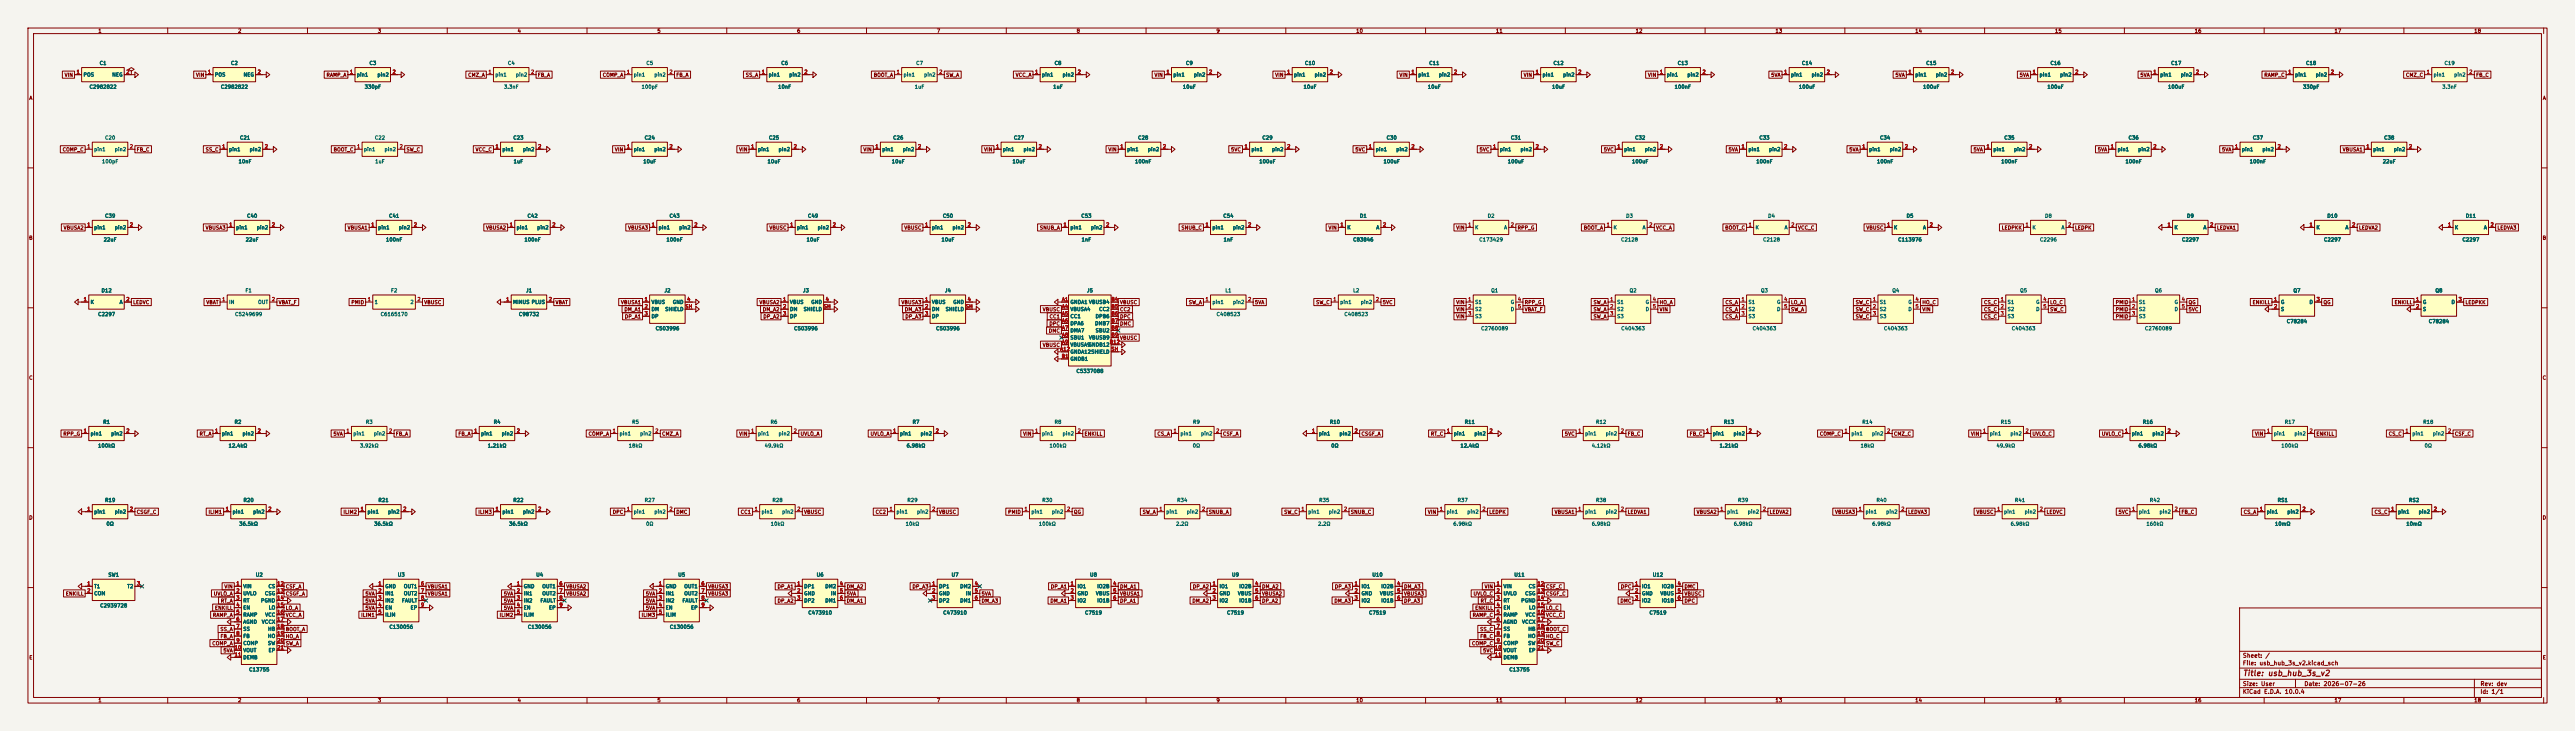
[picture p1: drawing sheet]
<svg xmlns="http://www.w3.org/2000/svg" width="921mm" height="261mm" viewBox="0 0 921 261" stroke-linecap="round" stroke-linejoin="round" font-family="sans-serif">
<defs><g id="words">
<text font-size="2" fill="#840000" x="802.2" y="242.1">Title: usb_hub_3s_v2</text>
<g font-size="1.5" fill="#840000">
<text x="802.2" y="238.1">File: usb_hub_3s_v2.kicad_sch</text>
<text x="802.2" y="235.4">Sheet: /</text>
<text x="802.2" y="245.5">Size: User</text>
<text x="824.2" y="245.5">Date: 2026-07-26</text>
<text x="887.2" y="245.5">Rev: dev</text>
<text x="802.2" y="248.3">KiCad E.D.A. 10.0.4</text>
<text x="887.2" y="248.3">Id: 1/1</text>
</g>
<g font-size="1.3" fill="#840000">
<text x="35" y="12">1</text>
<text x="85" y="12">2</text>
<text x="135" y="12">3</text>
<text x="185" y="12">4</text>
<text x="235" y="12">5</text>
<text x="285" y="12">6</text>
<text x="335" y="12">7</text>
<text x="385" y="12">8</text>
<text x="435" y="12">9</text>
<text x="485" y="12">10</text>
<text x="535" y="12">11</text>
<text x="585" y="12">12</text>
<text x="635" y="12">13</text>
<text x="685" y="12">14</text>
<text x="735" y="12">15</text>
<text x="785" y="12">16</text>
<text x="835" y="12">17</text>
<text x="885" y="12">18</text>
<text x="23" y="27.7">VIN</text>
<text x="70" y="27.7">VIN</text>
<text x="116.6" y="27.7">RAMP_A</text>
<text x="167.3" y="27.7">CMZ_A</text>
<text x="192.2" y="27.7">FB_A</text>
<text x="215.5" y="27.7">COMP_A</text>
<text x="241.8" y="27.7">FB_A</text>
<text x="266.6" y="27.7">SS_A</text>
<text x="312.4" y="27.7">BOOT_A</text>
<text x="338.3" y="27.7">SW_A</text>
<text x="363.2" y="27.7">VCC_A</text>
<text x="412.9" y="27.7">VIN</text>
<text x="456" y="27.7">VIN</text>
<text x="500.5" y="27.7">VIN</text>
<text x="544.9" y="27.7">VIN</text>
<text x="589.4" y="27.7">VIN</text>
<text x="633.5" y="27.7">5VA</text>
<text x="677.9" y="27.7">5VA</text>
<text x="722.4" y="27.7">5VA</text>
<text x="765.6" y="27.7">5VA</text>
<text x="809.9" y="27.7">RAMP_C</text>
<text x="860.6" y="27.7">CMZ_C</text>
<text x="885.7" y="27.7">FB_C</text>
<text x="10.3" y="36">A</text>
<text x="909.6" y="36">A</text>
<text x="22.2" y="54.4">COMP_C</text>
<text x="48.7" y="54.4">FB_C</text>
<text x="73.4" y="54.4">SS_C</text>
<text x="119.2" y="54.4">BOOT_C</text>
<text x="145.3" y="54.4">SW_C</text>
<text x="170" y="54.4">VCC_C</text>
<text x="219.8" y="54.4">VIN</text>
<text x="264.3" y="54.4">VIN</text>
<text x="308.7" y="54.4">VIN</text>
<text x="351.9" y="54.4">VIN</text>
<text x="396.3" y="54.4">VIN</text>
<text x="440.3" y="54.4">5VC</text>
<text x="484.7" y="54.4">5VC</text>
<text x="529.2" y="54.4">5VC</text>
<text x="573.6" y="54.4">5VC</text>
<text x="618.2" y="54.4">5VA</text>
<text x="661.4" y="54.4">5VA</text>
<text x="705.9" y="54.4">5VA</text>
<text x="750.3" y="54.4">5VA</text>
<text x="794.8" y="54.4">5VA</text>
<text x="837.9" y="54.4">VBUSA1</text>
<text x="22.6" y="82.4">VBUSA2</text>
<text x="73.4" y="82.4">VBUSA3</text>
<text x="124.2" y="82.4">VBUSA1</text>
<text x="173.7" y="82.4">VBUSA2</text>
<text x="224.5" y="82.4">VBUSA3</text>
<text x="275.1" y="82.4">VBUSC</text>
<text x="323.4" y="82.4">VBUSC</text>
<text x="371.9" y="82.4">SNUB_A</text>
<text x="422.5" y="82.4">SNUB_C</text>
<text x="475.1" y="82.4">VIN</text>
<text x="520.8" y="82.4">VIN</text>
<text x="542.8" y="82.4">RPP_G</text>
<text x="566.4" y="82.4">BOOT_A</text>
<text x="592.3" y="82.4">VCC_A</text>
<text x="617" y="82.4">BOOT_C</text>
<text x="643.1" y="82.4">VCC_C</text>
<text x="667.5" y="82.4">VBUSC</text>
<text x="716" y="82.4">LEDPKK</text>
<text x="742.2" y="82.4">LEDPK</text>
<text x="793" y="82.4">LEDVA1</text>
<text x="843.8" y="82.4">LEDVA2</text>
<text x="893.3" y="82.4">LEDVA3</text>
<text x="10.3" y="86">B</text>
<text x="909.5" y="86">B</text>
<text x="47.5" y="109">LEDVC</text>
<text x="73.6" y="109">VBAT</text>
<text x="99.5" y="109">VBAT_F</text>
<text x="125.5" y="109">PMID</text>
<text x="151.6" y="109">VBUSC</text>
<text x="198.6" y="109">VBAT</text>
<text x="222" y="109">VBUSA1</text>
<text x="223.2" y="111.6">DM_A1</text>
<text x="271.5" y="109">VBUSA2</text>
<text x="272.7" y="111.6">DM_A2</text>
<text x="322.3" y="109">VBUSA3</text>
<text x="323.5" y="111.6">DM_A3</text>
<text x="372.9" y="111.6">VBUSC</text>
<text x="400.5" y="111.6">CC2</text>
<text x="400.5" y="109">VBUSC</text>
<text x="425.1" y="109">SW_A</text>
<text x="448.8" y="109">5VA</text>
<text x="470.7" y="109">SW_C</text>
<text x="494.5" y="109">5VC</text>
<text x="520.8" y="111.6">VIN</text>
<text x="520.8" y="109">VIN</text>
<text x="545.3" y="111.6">VBAT_F</text>
<text x="545.3" y="109">RPP_G</text>
<text x="569.9" y="111.6">SW_A</text>
<text x="569.9" y="109">SW_A</text>
<text x="593.6" y="111.6">VIN</text>
<text x="593.6" y="109">HO_A</text>
<text x="617.1" y="111.6">CS_A</text>
<text x="617.1" y="109">CS_A</text>
<text x="640.6" y="111.6">SW_A</text>
<text x="640.6" y="109">LO_A</text>
<text x="663.7" y="111.6">SW_C</text>
<text x="663.7" y="109">SW_C</text>
<text x="687.5" y="109">HO_C</text>
<text x="687.5" y="111.6">VIN</text>
<text x="709.6" y="111.6">CS_C</text>
<text x="709.6" y="109">CS_C</text>
<text x="733.3" y="111.6">SW_C</text>
<text x="733.3" y="109">LO_C</text>
<text x="756.7" y="111.6">PMID</text>
<text x="756.7" y="109">PMID</text>
<text x="782.8" y="111.6">5VC</text>
<text x="782.8" y="109">QG</text>
<text x="805.7" y="109">ENKILL</text>
<text x="831.1" y="109">QG</text>
<text x="856.5" y="109">ENKILL</text>
<text x="881.9" y="109">LEDPKK</text>
<text x="223.4" y="114.1">DP_A1</text>
<text x="272.9" y="114.1">DP_A2</text>
<text x="323.7" y="114.1">DP_A3</text>
<text x="375.1" y="119.2">DMC</text>
<text x="375.2" y="116.6">DPC</text>
<text x="375.3" y="114.1">CC1</text>
<text x="400.5" y="114.1">DPC</text>
<text x="400.5" y="116.6">DMC</text>
<text x="520.8" y="114.1">VIN</text>
<text x="569.9" y="114.1">SW_A</text>
<text x="617.1" y="114.1">CS_A</text>
<text x="663.7" y="114.1">SW_C</text>
<text x="709.6" y="114.1">CS_C</text>
<text x="756.7" y="114.1">PMID</text>
<text x="372.9" y="124.3">VBUSC</text>
<text x="400.5" y="121.7">VBUSC</text>
<text x="10.3" y="136">C</text>
<text x="909.5" y="136">C</text>
<text x="22.5" y="156">RPP_G</text>
<text x="71.2" y="156">RT_A</text>
<text x="119.1" y="156">5VA</text>
<text x="141.4" y="156">FB_A</text>
<text x="163.8" y="156">FB_A</text>
<text x="210.4" y="156">COMP_A</text>
<text x="236.7" y="156">CMZ_A</text>
<text x="264.3" y="156">VIN</text>
<text x="286.2" y="156">UVLO_A</text>
<text x="311.3" y="156">UVLO_A</text>
<text x="365.9" y="156">VIN</text>
<text x="387.8" y="156">ENKILL</text>
<text x="413.9" y="156">CS_A</text>
<text x="437.4" y="156">CSF_A</text>
<text x="486.9" y="156">CSGF_A</text>
<text x="511.7" y="156">RT_C</text>
<text x="559.6" y="156">5VC</text>
<text x="582.1" y="156">FB_C</text>
<text x="604.3" y="156">FB_C</text>
<text x="650.9" y="156">COMP_C</text>
<text x="677.4" y="156">CMZ_C</text>
<text x="705" y="156">VIN</text>
<text x="726.9" y="156">UVLO_C</text>
<text x="751.8" y="156">UVLO_C</text>
<text x="806.6" y="156">VIN</text>
<text x="828.5" y="156">ENKILL</text>
<text x="854.4" y="156">CS_C</text>
<text x="878" y="156">CSF_C</text>
<text x="48.7" y="184">CSGF_C</text>
<text x="74.4" y="184">ILIM1</text>
<text x="122.7" y="184">ILIM2</text>
<text x="171" y="184">ILIM3</text>
<text x="219" y="184">DPC</text>
<text x="241.8" y="184">DMC</text>
<text x="264.8" y="184">CC1</text>
<text x="287.5" y="184">VBUSC</text>
<text x="313.1" y="184">CC2</text>
<text x="335.8" y="184">VBUSC</text>
<text x="360.5" y="184">PMID</text>
<text x="384" y="184">QG</text>
<text x="408.6" y="184">SW_A</text>
<text x="432.3" y="184">SNUB_A</text>
<text x="459.2" y="184">SW_C</text>
<text x="483.1" y="184">SNUB_C</text>
<text x="510.6" y="184">VIN</text>
<text x="532.6" y="184">LEDPK</text>
<text x="556" y="184">VBUSA1</text>
<text x="582.1" y="184">LEDVA1</text>
<text x="606.8" y="184">VBUSA2</text>
<text x="632.9" y="184">LEDVA2</text>
<text x="656.3" y="184">VBUSA3</text>
<text x="682.5" y="184">LEDVA3</text>
<text x="706.9" y="184">VBUSC</text>
<text x="732" y="184">LEDVC</text>
<text x="757.8" y="184">5VC</text>
<text x="780.3" y="184">FB_C</text>
<text x="802.5" y="184">CS_A</text>
<text x="849.3" y="184">CS_C</text>
<text x="10.3" y="186">D</text>
<text x="909.5" y="186">D</text>
<text x="23.4" y="213.2">ENKILL</text>
<text x="76.3" y="213.2">UVLO_A</text>
<text x="78.8" y="215.7">RT_A</text>
<text x="80.1" y="210.6">VIN</text>
<text x="102.1" y="213.2">CSGF_A</text>
<text x="102.1" y="210.6">CSF_A</text>
<text x="130.6" y="213.2">5VA</text>
<text x="130.6" y="215.7">5VA</text>
<text x="152.9" y="210.6">VBUSA1</text>
<text x="152.9" y="213.2">VBUSA1</text>
<text x="180.1" y="213.2">5VA</text>
<text x="180.1" y="215.7">5VA</text>
<text x="202.4" y="213.2">VBUSA2</text>
<text x="202.4" y="210.6">VBUSA2</text>
<text x="230.9" y="213.2">5VA</text>
<text x="230.9" y="215.7">5VA</text>
<text x="253.2" y="213.2">VBUSA3</text>
<text x="253.2" y="210.6">VBUSA3</text>
<text x="278" y="210.6">DP_A1</text>
<text x="278" y="215.7">DP_A2</text>
<text x="302.7" y="215.7">DM_A1</text>
<text x="302.7" y="213.2">5VA</text>
<text x="302.7" y="210.6">DM_A2</text>
<text x="326.3" y="210.6">DP_A3</text>
<text x="351" y="215.7">DM_A3</text>
<text x="351" y="213.2">5VA</text>
<text x="375.6" y="215.7">DM_A1</text>
<text x="375.8" y="210.6">DP_A1</text>
<text x="400.5" y="210.6">DM_A1</text>
<text x="400.5" y="213.2">VBUSA1</text>
<text x="400.5" y="215.7">DP_A1</text>
<text x="426.4" y="215.7">DM_A2</text>
<text x="426.6" y="210.6">DP_A2</text>
<text x="451.3" y="210.6">DM_A2</text>
<text x="451.3" y="213.2">VBUSA2</text>
<text x="451.3" y="215.7">DP_A2</text>
<text x="477.2" y="215.7">DM_A3</text>
<text x="477.4" y="210.6">DP_A3</text>
<text x="502.1" y="215.7">DP_A3</text>
<text x="502.1" y="213.2">VBUSA3</text>
<text x="502.1" y="210.6">DM_A3</text>
<text x="527" y="213.2">UVLO_C</text>
<text x="529.5" y="215.7">RT_C</text>
<text x="531" y="210.6">VIN</text>
<text x="552.9" y="213.2">CSGF_C</text>
<text x="552.9" y="210.6">CSF_C</text>
<text x="579.5" y="215.7">DMC</text>
<text x="579.7" y="210.6">DPC</text>
<text x="602.5" y="215.7">DPC</text>
<text x="602.5" y="213.2">VBUSC</text>
<text x="602.5" y="210.6">DMC</text>
<text x="76" y="220.8">RAMP_A</text>
<text x="76.7" y="218.2">ENKILL</text>
<text x="102.1" y="218.2">LO_A</text>
<text x="102.1" y="220.8">VCC_A</text>
<text x="129" y="220.8">ILIM1</text>
<text x="130.6" y="218.2">5VA</text>
<text x="178.6" y="220.8">ILIM2</text>
<text x="180.1" y="218.2">5VA</text>
<text x="229.4" y="220.8">ILIM3</text>
<text x="230.9" y="218.2">5VA</text>
<text x="526.7" y="220.8">RAMP_C</text>
<text x="527.6" y="218.2">ENKILL</text>
<text x="552.9" y="220.8">VCC_C</text>
<text x="552.9" y="218.2">LO_C</text>
<text x="78.7" y="225.9">SS_A</text>
<text x="102.1" y="225.9">BOOT_A</text>
<text x="529.3" y="225.9">SS_C</text>
<text x="552.9" y="225.9">BOOT_C</text>
<text x="75.8" y="230.9">COMP_A</text>
<text x="78.7" y="228.4">FB_A</text>
<text x="79.8" y="233.5">5VA</text>
<text x="102.1" y="230.9">SW_A</text>
<text x="102.1" y="228.4">HO_A</text>
<text x="526.4" y="230.9">COMP_C</text>
<text x="529.4" y="228.4">FB_C</text>
<text x="530.4" y="233.5">5VC</text>
<text x="552.9" y="228.4">HO_C</text>
<text x="552.9" y="230.9">SW_C</text>
<text x="10.3" y="236">E</text>
<text x="909.5" y="236">E</text>
<text x="35" y="251.3">1</text>
<text x="85" y="251.3">2</text>
<text x="135" y="251.3">3</text>
<text x="185" y="251.3">4</text>
<text x="235" y="251.3">5</text>
<text x="285" y="251.3">6</text>
<text x="335" y="251.3">7</text>
<text x="385" y="251.3">8</text>
<text x="435" y="251.3">9</text>
<text x="485" y="251.3">10</text>
<text x="535" y="251.3">11</text>
<text x="585" y="251.3">12</text>
<text x="635" y="251.3">13</text>
<text x="685" y="251.3">14</text>
<text x="735" y="251.3">15</text>
<text x="785" y="251.3">16</text>
<text x="835" y="251.3">17</text>
<text x="885" y="251.3">18</text>
</g>
<g font-size="1.3" fill="#006464">
<text x="35.5" y="23.5">C1</text>
<text x="82.5" y="23.5">C2</text>
<text x="132" y="23.5">C3</text>
<text x="181.5" y="23.5">C4</text>
<text x="231.1" y="23.5">C5</text>
<text x="279.3" y="23.5">C6</text>
<text x="327.6" y="23.5">C7</text>
<text x="377.1" y="23.5">C8</text>
<text x="424.1" y="23.5">C9</text>
<text x="466.7" y="23.5">C10</text>
<text x="511.1" y="23.5">C11</text>
<text x="555.6" y="23.5">C12</text>
<text x="600" y="23.5">C13</text>
<text x="644.5" y="23.5">C14</text>
<text x="688.9" y="23.5">C15</text>
<text x="733.4" y="23.5">C16</text>
<text x="776.6" y="23.5">C17</text>
<text x="824.8" y="23.5">C18</text>
<text x="874.4" y="23.5">C19</text>
<text x="29.7" y="27.7">POS</text>
<text x="40" y="27.7">NEG</text>
<text x="76.7" y="27.7">POS</text>
<text x="87" y="27.7">NEG</text>
<text x="127.5" y="27.7">pin1</text>
<text x="134.9" y="27.7">pin2</text>
<text x="177" y="27.7">pin1</text>
<text x="184.4" y="27.7">pin2</text>
<text x="226.6" y="27.7">pin1</text>
<text x="233.9" y="27.7">pin2</text>
<text x="274.8" y="27.7">pin1</text>
<text x="282.2" y="27.7">pin2</text>
<text x="323.1" y="27.7">pin1</text>
<text x="330.5" y="27.7">pin2</text>
<text x="372.6" y="27.7">pin1</text>
<text x="380" y="27.7">pin2</text>
<text x="419.6" y="27.7">pin1</text>
<text x="427" y="27.7">pin2</text>
<text x="462.8" y="27.7">pin1</text>
<text x="470.2" y="27.7">pin2</text>
<text x="507.2" y="27.7">pin1</text>
<text x="514.6" y="27.7">pin2</text>
<text x="551.7" y="27.7">pin1</text>
<text x="559.1" y="27.7">pin2</text>
<text x="596.1" y="27.7">pin1</text>
<text x="603.5" y="27.7">pin2</text>
<text x="640.6" y="27.7">pin1</text>
<text x="648" y="27.7">pin2</text>
<text x="685" y="27.7">pin1</text>
<text x="692.4" y="27.7">pin2</text>
<text x="729.5" y="27.7">pin1</text>
<text x="736.9" y="27.7">pin2</text>
<text x="772.7" y="27.7">pin1</text>
<text x="780" y="27.7">pin2</text>
<text x="820.9" y="27.7">pin1</text>
<text x="828.3" y="27.7">pin2</text>
<text x="870.5" y="27.7">pin1</text>
<text x="877.8" y="27.7">pin2</text>
<text x="31.9" y="32">C2982822</text>
<text x="78.9" y="32">C2982822</text>
<text x="130.3" y="32">330pF</text>
<text x="180.1" y="32">3.3nF</text>
<text x="229.4" y="32">100pF</text>
<text x="278.2" y="32">10nF</text>
<text x="327.1" y="32">1uF</text>
<text x="376.6" y="32">1uF</text>
<text x="423" y="32">10uF</text>
<text x="466.2" y="32">10uF</text>
<text x="510.7" y="32">10uF</text>
<text x="555.1" y="32">10uF</text>
<text x="598.9" y="32">100nF</text>
<text x="643.4" y="32">100uF</text>
<text x="687.8" y="32">100uF</text>
<text x="732.3" y="32">100uF</text>
<text x="775.5" y="32">100uF</text>
<text x="823.7" y="32">330pF</text>
<text x="873.6" y="32">3.3nF</text>
<text x="37.4" y="50.2">C20</text>
<text x="85.7" y="50.2">C21</text>
<text x="133.9" y="50.2">C22</text>
<text x="183.5" y="50.2">C23</text>
<text x="230.5" y="50.2">C24</text>
<text x="274.9" y="50.2">C25</text>
<text x="319.4" y="50.2">C26</text>
<text x="362.5" y="50.2">C27</text>
<text x="407" y="50.2">C28</text>
<text x="451.4" y="50.2">C29</text>
<text x="495.9" y="50.2">C30</text>
<text x="540.3" y="50.2">C31</text>
<text x="584.8" y="50.2">C32</text>
<text x="629.2" y="50.2">C33</text>
<text x="672.4" y="50.2">C34</text>
<text x="716.9" y="50.2">C35</text>
<text x="761.3" y="50.2">C36</text>
<text x="805.8" y="50.2">C37</text>
<text x="852.8" y="50.2">C38</text>
<text x="33.5" y="54.3">pin1</text>
<text x="36.3" y="58.7">100pF</text>
<text x="40.9" y="54.3">pin2</text>
<text x="81.8" y="54.3">pin1</text>
<text x="85.2" y="58.7">10nF</text>
<text x="89.2" y="54.3">pin2</text>
<text x="130" y="54.3">pin1</text>
<text x="134.1" y="58.7">1uF</text>
<text x="137.4" y="54.3">pin2</text>
<text x="179.6" y="54.3">pin1</text>
<text x="183.6" y="58.7">1uF</text>
<text x="186.9" y="54.3">pin2</text>
<text x="226.6" y="54.3">pin1</text>
<text x="230" y="58.7">10uF</text>
<text x="233.9" y="54.3">pin2</text>
<text x="271" y="54.3">pin1</text>
<text x="274.4" y="58.7">10uF</text>
<text x="278.4" y="54.3">pin2</text>
<text x="315.5" y="54.3">pin1</text>
<text x="318.9" y="58.7">10uF</text>
<text x="322.8" y="54.3">pin2</text>
<text x="358.6" y="54.3">pin1</text>
<text x="362.1" y="58.7">10uF</text>
<text x="366" y="54.3">pin2</text>
<text x="403.1" y="54.3">pin1</text>
<text x="405.9" y="58.7">100nF</text>
<text x="410.5" y="54.3">pin2</text>
<text x="447.5" y="54.3">pin1</text>
<text x="450.4" y="58.7">100uF</text>
<text x="454.9" y="54.3">pin2</text>
<text x="492" y="54.3">pin1</text>
<text x="494.8" y="58.7">100uF</text>
<text x="499.4" y="54.3">pin2</text>
<text x="536.4" y="54.3">pin1</text>
<text x="539.3" y="58.7">100uF</text>
<text x="543.8" y="54.3">pin2</text>
<text x="580.9" y="54.3">pin1</text>
<text x="583.7" y="58.7">100uF</text>
<text x="588.3" y="54.3">pin2</text>
<text x="625.3" y="54.3">pin1</text>
<text x="628.2" y="58.7">100nF</text>
<text x="632.7" y="54.3">pin2</text>
<text x="668.5" y="54.3">pin1</text>
<text x="671.3" y="58.7">100nF</text>
<text x="675.9" y="54.3">pin2</text>
<text x="713" y="54.3">pin1</text>
<text x="715.8" y="58.7">100nF</text>
<text x="720.3" y="54.3">pin2</text>
<text x="757.4" y="54.3">pin1</text>
<text x="760.2" y="58.7">100nF</text>
<text x="764.8" y="54.3">pin2</text>
<text x="801.9" y="54.3">pin1</text>
<text x="804.7" y="58.7">100nF</text>
<text x="809.2" y="54.3">pin2</text>
<text x="848.9" y="54.3">pin1</text>
<text x="852.3" y="58.7">22uF</text>
<text x="856.2" y="54.3">pin2</text>
<text x="33.5" y="82.3">pin1</text>
<text x="37.4" y="78.1">C39</text>
<text x="40.9" y="82.3">pin2</text>
<text x="84.3" y="82.3">pin1</text>
<text x="88.2" y="78.1">C40</text>
<text x="91.7" y="82.3">pin2</text>
<text x="135.1" y="82.3">pin1</text>
<text x="139" y="78.1">C41</text>
<text x="142.5" y="82.3">pin2</text>
<text x="184.7" y="82.3">pin1</text>
<text x="188.6" y="78.1">C42</text>
<text x="192" y="82.3">pin2</text>
<text x="235.5" y="82.3">pin1</text>
<text x="239.4" y="78.1">C43</text>
<text x="242.8" y="82.3">pin2</text>
<text x="285" y="82.3">pin1</text>
<text x="288.9" y="78.1">C49</text>
<text x="292.4" y="82.3">pin2</text>
<text x="333.2" y="82.3">pin1</text>
<text x="337.1" y="78.1">C50</text>
<text x="340.6" y="82.3">pin2</text>
<text x="382.8" y="82.3">pin1</text>
<text x="386.7" y="78.1">C53</text>
<text x="390.1" y="82.3">pin2</text>
<text x="433.6" y="82.3">pin1</text>
<text x="437.5" y="78.1">C54</text>
<text x="440.9" y="82.3">pin2</text>
<text x="481.8" y="82.3">K</text>
<text x="486.3" y="78.1">D1</text>
<text x="492.2" y="82.3">A</text>
<text x="527.6" y="82.3">K</text>
<text x="532.1" y="78.1">D2</text>
<text x="538" y="82.3">A</text>
<text x="577.1" y="82.3">K</text>
<text x="581.6" y="78.1">D3</text>
<text x="587.5" y="82.3">A</text>
<text x="627.9" y="82.3">K</text>
<text x="632.4" y="78.1">D4</text>
<text x="638.3" y="82.3">A</text>
<text x="677.4" y="82.3">K</text>
<text x="681.9" y="78.1">D5</text>
<text x="687.8" y="82.3">A</text>
<text x="726.9" y="82.3">K</text>
<text x="731.4" y="78.1">D8</text>
<text x="737.3" y="82.3">A</text>
<text x="777.7" y="82.3">K</text>
<text x="782.2" y="78.1">D9</text>
<text x="788.1" y="82.3">A</text>
<text x="828.5" y="82.3">K</text>
<text x="832.4" y="78.1">D10</text>
<text x="838.9" y="82.3">A</text>
<text x="878.1" y="82.3">K</text>
<text x="882" y="78.1">D11</text>
<text x="888.5" y="82.3">A</text>
<text x="36.9" y="86.6">22uF</text>
<text x="87.7" y="86.6">22uF</text>
<text x="137.9" y="86.6">100nF</text>
<text x="187.5" y="86.6">100nF</text>
<text x="238.3" y="86.6">100nF</text>
<text x="288.4" y="86.6">10uF</text>
<text x="336.7" y="86.6">10uF</text>
<text x="386.8" y="86.6">1nF</text>
<text x="437.6" y="86.6">1nF</text>
<text x="483.9" y="86.6">C83846</text>
<text x="529" y="86.6">C173429</text>
<text x="579.8" y="86.6">C2128</text>
<text x="630.6" y="86.6">C2128</text>
<text x="678.9" y="86.6">C113976</text>
<text x="729.6" y="86.6">C2296</text>
<text x="780.4" y="86.6">C2297</text>
<text x="831.2" y="86.6">C2297</text>
<text x="880.8" y="86.6">C2297</text>
<text x="36.2" y="104.8">D12</text>
<text x="87.6" y="104.8">F1</text>
<text x="139.7" y="104.8">F2</text>
<text x="188" y="104.8">J1</text>
<text x="237.6" y="104.8">J2</text>
<text x="287.1" y="104.8">J3</text>
<text x="337.9" y="104.8">J4</text>
<text x="388.7" y="104.8">J5</text>
<text x="438.2" y="104.8">L1</text>
<text x="483.9" y="104.8">L2</text>
<text x="533.3" y="104.8">Q1</text>
<text x="582.8" y="104.8">Q2</text>
<text x="629.8" y="104.8">Q3</text>
<text x="676.8" y="104.8">Q4</text>
<text x="722.5" y="104.8">Q5</text>
<text x="770.8" y="104.8">Q6</text>
<text x="820.3" y="104.8">Q7</text>
<text x="871.1" y="104.8">Q8</text>
<text x="32.3" y="108.9">K</text>
<text x="34.9" y="113.3">C2297</text>
<text x="42.7" y="108.9">A</text>
<text x="81.8" y="108.9">IN</text>
<text x="83.9" y="113.3">C5249699</text>
<text x="92.2" y="108.9">OUT</text>
<text x="133.9" y="108.9">1</text>
<text x="136" y="113.3">C6165170</text>
<text x="146.7" y="108.9">2</text>
<text x="183.4" y="108.9">MINUS PLUS</text>
<text x="185.5" y="113.3">C98732</text>
<text x="232.9" y="108.9">VBUS</text>
<text x="232.9" y="111.5">DM</text>
<text x="237.8" y="111.5">SHIELD</text>
<text x="240.5" y="108.9">GND</text>
<text x="282.4" y="108.9">VBUS</text>
<text x="282.4" y="111.5">DM</text>
<text x="287.3" y="111.5">SHIELD</text>
<text x="290.1" y="108.9">GND</text>
<text x="333.2" y="108.9">VBUS</text>
<text x="333.2" y="111.5">DM</text>
<text x="338.1" y="111.5">SHIELD</text>
<text x="340.9" y="108.9">GND</text>
<text x="382.8" y="108.9">GNDA1 VBUSB4</text>
<text x="382.8" y="111.5">VBUSA4</text>
<text x="393" y="111.5">CC2</text>
<text x="433.6" y="108.9">pin1</text>
<text x="435.1" y="113.3">C408523</text>
<text x="440.9" y="108.9">pin2</text>
<text x="479.3" y="108.9">pin1</text>
<text x="480.8" y="113.3">C408523</text>
<text x="486.7" y="108.9">pin2</text>
<text x="527.6" y="108.9">S1</text>
<text x="527.6" y="111.5">S2</text>
<text x="540.3" y="108.9">G</text>
<text x="540.3" y="111.5">D</text>
<text x="578.4" y="108.9">S1</text>
<text x="578.4" y="111.5">S2</text>
<text x="588.6" y="108.9">G</text>
<text x="588.6" y="111.5">D</text>
<text x="625.3" y="108.9">S1</text>
<text x="625.3" y="111.5">S2</text>
<text x="635.6" y="108.9">G</text>
<text x="635.6" y="111.5">D</text>
<text x="672.3" y="108.9">S1</text>
<text x="672.3" y="111.5">S2</text>
<text x="682.5" y="108.9">G</text>
<text x="682.5" y="111.5">D</text>
<text x="718.1" y="108.9">S1</text>
<text x="718.1" y="111.5">S2</text>
<text x="728.3" y="108.9">G</text>
<text x="728.3" y="111.5">D</text>
<text x="765" y="108.9">S1</text>
<text x="765" y="111.5">S2</text>
<text x="777.8" y="108.9">G</text>
<text x="777.8" y="111.5">D</text>
<text x="815.8" y="108.9">G</text>
<text x="815.8" y="111.5">S</text>
<text x="826.1" y="108.9">D</text>
<text x="866.6" y="108.9">G</text>
<text x="866.6" y="111.5">S</text>
<text x="876.9" y="108.9">D</text>
<text x="232.9" y="114">DP</text>
<text x="234.4" y="118.4">C503996</text>
<text x="282.4" y="114">DP</text>
<text x="283.9" y="118.4">C503996</text>
<text x="333.2" y="114">DP</text>
<text x="334.7" y="118.4">C503996</text>
<text x="382.8" y="114">CC1</text>
<text x="382.8" y="116.6">DPA6</text>
<text x="382.8" y="119.1">DMA7</text>
<text x="391.6" y="116.6">DMB7</text>
<text x="391.8" y="114">DPB6</text>
<text x="391.8" y="119.1">SBU2</text>
<text x="527.6" y="114">S3</text>
<text x="529.7" y="118.4">C2760089</text>
<text x="578.4" y="114">S3</text>
<text x="579.8" y="118.4">C404363</text>
<text x="625.3" y="114">S3</text>
<text x="626.8" y="118.4">C404363</text>
<text x="672.3" y="114">S3</text>
<text x="673.8" y="118.4">C404363</text>
<text x="718.1" y="114">S3</text>
<text x="719.5" y="118.4">C404363</text>
<text x="765" y="114">S3</text>
<text x="767.2" y="118.4">C2760089</text>
<text x="817.9" y="115.8">C78284</text>
<text x="868.7" y="115.8">C78284</text>
<text x="382.8" y="121.6">SBU1</text>
<text x="382.8" y="124.2">VBUSA9</text>
<text x="389.2" y="124.2">GNDB12</text>
<text x="389.4" y="121.6">VBUSB9</text>
<text x="382.8" y="126.7">GNDA12SHIELD</text>
<text x="382.8" y="129.3">GNDB1</text>
<text x="384.9" y="133.6">C5337088</text>
<text x="32.3" y="155.9">pin1</text>
<text x="36.8" y="151.8">R1</text>
<text x="39.6" y="155.9">pin2</text>
<text x="79.2" y="155.9">pin1</text>
<text x="83.7" y="151.8">R2</text>
<text x="86.6" y="155.9">pin2</text>
<text x="126.2" y="155.9">pin1</text>
<text x="130.7" y="151.8">R3</text>
<text x="133.6" y="155.9">pin2</text>
<text x="172" y="155.9">pin1</text>
<text x="176.5" y="151.8">R4</text>
<text x="179.3" y="155.9">pin2</text>
<text x="221.5" y="155.9">pin1</text>
<text x="226" y="151.8">R5</text>
<text x="228.9" y="155.9">pin2</text>
<text x="271" y="155.9">pin1</text>
<text x="275.5" y="151.8">R6</text>
<text x="278.4" y="155.9">pin2</text>
<text x="321.8" y="155.9">pin1</text>
<text x="326.3" y="151.8">R7</text>
<text x="329.2" y="155.9">pin2</text>
<text x="372.6" y="155.9">pin1</text>
<text x="377.1" y="151.8">R8</text>
<text x="380" y="155.9">pin2</text>
<text x="422.1" y="155.9">pin1</text>
<text x="426.6" y="151.8">R9</text>
<text x="429.5" y="155.9">pin2</text>
<text x="471.7" y="155.9">pin1</text>
<text x="475.6" y="151.8">R10</text>
<text x="479" y="155.9">pin2</text>
<text x="519.9" y="155.9">pin1</text>
<text x="523.8" y="151.8">R11</text>
<text x="527.3" y="155.9">pin2</text>
<text x="566.9" y="155.9">pin1</text>
<text x="570.8" y="151.8">R12</text>
<text x="574.3" y="155.9">pin2</text>
<text x="612.6" y="155.9">pin1</text>
<text x="616.5" y="151.8">R13</text>
<text x="620" y="155.9">pin2</text>
<text x="662.2" y="155.9">pin1</text>
<text x="666.1" y="151.8">R14</text>
<text x="669.5" y="155.9">pin2</text>
<text x="711.7" y="155.9">pin1</text>
<text x="715.6" y="151.8">R15</text>
<text x="719.1" y="155.9">pin2</text>
<text x="762.5" y="155.9">pin1</text>
<text x="766.4" y="151.8">R16</text>
<text x="769.9" y="155.9">pin2</text>
<text x="813.3" y="155.9">pin1</text>
<text x="817.2" y="151.8">R17</text>
<text x="820.7" y="155.9">pin2</text>
<text x="862.8" y="155.9">pin1</text>
<text x="866.7" y="151.8">R18</text>
<text x="870.2" y="155.9">pin2</text>
<text x="34.9" y="160.3">100kΩ</text>
<text x="81.6" y="160.3">12.4kΩ</text>
<text x="128.6" y="160.3">3.92kΩ</text>
<text x="174.3" y="160.3">1.21kΩ</text>
<text x="224.8" y="160.3">18kΩ</text>
<text x="273.4" y="160.3">49.9kΩ</text>
<text x="324.2" y="160.3">6.98kΩ</text>
<text x="375.3" y="160.3">100kΩ</text>
<text x="426.6" y="160.3">0Ω</text>
<text x="476.1" y="160.3">0Ω</text>
<text x="522.3" y="160.3">12.4kΩ</text>
<text x="569.3" y="160.3">4.12kΩ</text>
<text x="615" y="160.3">1.21kΩ</text>
<text x="665.5" y="160.3">18kΩ</text>
<text x="714.1" y="160.3">49.9kΩ</text>
<text x="764.9" y="160.3">6.98kΩ</text>
<text x="816" y="160.3">100kΩ</text>
<text x="867.2" y="160.3">0Ω</text>
<text x="37.4" y="179.7">R19</text>
<text x="87" y="179.7">R20</text>
<text x="135.2" y="179.7">R21</text>
<text x="183.5" y="179.7">R22</text>
<text x="230.5" y="179.7">R27</text>
<text x="276.2" y="179.7">R28</text>
<text x="324.4" y="179.7">R29</text>
<text x="372.7" y="179.7">R30</text>
<text x="421" y="179.7">R34</text>
<text x="471.8" y="179.7">R35</text>
<text x="521.3" y="179.7">R37</text>
<text x="570.8" y="179.7">R38</text>
<text x="621.6" y="179.7">R39</text>
<text x="671.2" y="179.7">R40</text>
<text x="720.7" y="179.7">R41</text>
<text x="768.9" y="179.7">R42</text>
<text x="814.7" y="179.7">RS1</text>
<text x="861.7" y="179.7">RS2</text>
<text x="33.5" y="183.9">pin1</text>
<text x="40.9" y="183.9">pin2</text>
<text x="83.1" y="183.9">pin1</text>
<text x="90.4" y="183.9">pin2</text>
<text x="131.3" y="183.9">pin1</text>
<text x="138.7" y="183.9">pin2</text>
<text x="179.6" y="183.9">pin1</text>
<text x="186.9" y="183.9">pin2</text>
<text x="226.6" y="183.9">pin1</text>
<text x="233.9" y="183.9">pin2</text>
<text x="272.3" y="183.9">pin1</text>
<text x="279.7" y="183.9">pin2</text>
<text x="320.5" y="183.9">pin1</text>
<text x="327.9" y="183.9">pin2</text>
<text x="368.8" y="183.9">pin1</text>
<text x="376.2" y="183.9">pin2</text>
<text x="417.1" y="183.9">pin1</text>
<text x="424.4" y="183.9">pin2</text>
<text x="467.9" y="183.9">pin1</text>
<text x="475.2" y="183.9">pin2</text>
<text x="517.4" y="183.9">pin1</text>
<text x="524.8" y="183.9">pin2</text>
<text x="566.9" y="183.9">pin1</text>
<text x="574.3" y="183.9">pin2</text>
<text x="617.7" y="183.9">pin1</text>
<text x="625.1" y="183.9">pin2</text>
<text x="667.3" y="183.9">pin1</text>
<text x="674.6" y="183.9">pin2</text>
<text x="716.8" y="183.9">pin1</text>
<text x="724.2" y="183.9">pin2</text>
<text x="765" y="183.9">pin1</text>
<text x="772.4" y="183.9">pin2</text>
<text x="810.8" y="183.9">pin1</text>
<text x="818.1" y="183.9">pin2</text>
<text x="857.8" y="183.9">pin1</text>
<text x="865.1" y="183.9">pin2</text>
<text x="37.9" y="188.2">0Ω</text>
<text x="85.4" y="188.2">36.5kΩ</text>
<text x="133.7" y="188.2">36.5kΩ</text>
<text x="182" y="188.2">36.5kΩ</text>
<text x="231" y="188.2">0Ω</text>
<text x="275.6" y="188.2">10kΩ</text>
<text x="323.8" y="188.2">10kΩ</text>
<text x="371.5" y="188.2">100kΩ</text>
<text x="420.6" y="188.2">2.2Ω</text>
<text x="471.4" y="188.2">2.2Ω</text>
<text x="519.8" y="188.2">6.98kΩ</text>
<text x="569.3" y="188.2">6.98kΩ</text>
<text x="620.1" y="188.2">6.98kΩ</text>
<text x="669.6" y="188.2">6.98kΩ</text>
<text x="719.2" y="188.2">6.98kΩ</text>
<text x="767.7" y="188.2">160kΩ</text>
<text x="813.7" y="188.2">10mΩ</text>
<text x="860.7" y="188.2">10mΩ</text>
<text x="38.6" y="206.4">SW1</text>
<text x="91.3" y="206.4">U2</text>
<text x="142.1" y="206.4">U3</text>
<text x="191.7" y="206.4">U4</text>
<text x="242.5" y="206.4">U5</text>
<text x="292" y="206.4">U6</text>
<text x="340.3" y="206.4">U7</text>
<text x="389.8" y="206.4">U8</text>
<text x="440.6" y="206.4">U9</text>
<text x="490.8" y="206.4">U10</text>
<text x="541.6" y="206.4">U11</text>
<text x="591.1" y="206.4">U12</text>
<text x="33.5" y="210.5">T1</text>
<text x="33.5" y="213.1">COM</text>
<text x="45.4" y="210.5">T2</text>
<text x="86.9" y="210.5">VIN</text>
<text x="86.9" y="213.1">UVLO</text>
<text x="86.9" y="215.6">RT</text>
<text x="93.2" y="215.6">PGND</text>
<text x="94.6" y="213.1">CSG</text>
<text x="95.9" y="210.5">CS</text>
<text x="137.7" y="210.5">GND</text>
<text x="137.7" y="213.1">IN1</text>
<text x="137.7" y="215.6">IN2</text>
<text x="143.6" y="215.6">FAULT</text>
<text x="144.3" y="210.5">OUT1</text>
<text x="144.3" y="213.1">OUT2</text>
<text x="187.2" y="210.5">GND</text>
<text x="187.2" y="213.1">IN1</text>
<text x="187.2" y="215.6">IN2</text>
<text x="193.2" y="215.6">FAULT</text>
<text x="193.8" y="210.5">OUT1</text>
<text x="193.8" y="213.1">OUT2</text>
<text x="238" y="210.5">GND</text>
<text x="238" y="213.1">IN1</text>
<text x="238" y="215.6">IN2</text>
<text x="244" y="215.6">FAULT</text>
<text x="244.6" y="210.5">OUT1</text>
<text x="244.6" y="213.1">OUT2</text>
<text x="287.5" y="210.5">DP1</text>
<text x="287.5" y="213.1">GND</text>
<text x="287.5" y="215.6">DP2</text>
<text x="295.1" y="210.5">DM2</text>
<text x="295.1" y="215.6">DM1</text>
<text x="297.1" y="213.1">IN</text>
<text x="335.8" y="210.5">DP1</text>
<text x="335.8" y="213.1">GND</text>
<text x="335.8" y="215.6">DP2</text>
<text x="343.3" y="210.5">DM2</text>
<text x="343.3" y="215.6">DM1</text>
<text x="345.3" y="213.1">IN</text>
<text x="385.3" y="210.5">IO1</text>
<text x="385.3" y="213.1">GND</text>
<text x="385.3" y="215.6">IO2</text>
<text x="391.9" y="213.1">VBUS</text>
<text x="392.4" y="210.5">IO2B</text>
<text x="392.4" y="215.6">IO1B</text>
<text x="436.1" y="210.5">IO1</text>
<text x="436.1" y="213.1">GND</text>
<text x="436.1" y="215.6">IO2</text>
<text x="442.7" y="213.1">VBUS</text>
<text x="443.2" y="210.5">IO2B</text>
<text x="443.2" y="215.6">IO1B</text>
<text x="486.9" y="210.5">IO1</text>
<text x="486.9" y="213.1">GND</text>
<text x="486.9" y="215.6">IO2</text>
<text x="493.5" y="213.1">VBUS</text>
<text x="494" y="210.5">IO2B</text>
<text x="494" y="215.6">IO1B</text>
<text x="537.7" y="210.5">VIN</text>
<text x="537.7" y="213.1">UVLO</text>
<text x="537.7" y="215.6">RT</text>
<text x="544.1" y="215.6">PGND</text>
<text x="545.4" y="213.1">CSG</text>
<text x="546.7" y="210.5">CS</text>
<text x="587.2" y="210.5">IO1</text>
<text x="587.2" y="213.1">GND</text>
<text x="587.2" y="215.6">IO2</text>
<text x="593.8" y="213.1">VBUS</text>
<text x="594.3" y="210.5">IO2B</text>
<text x="594.3" y="215.6">IO1B</text>
<text x="35.7" y="217.4">C2939728</text>
<text x="86.9" y="218.2">EN</text>
<text x="86.9" y="220.7">RAMP</text>
<text x="94.7" y="220.7">VCC</text>
<text x="96" y="218.2">LO</text>
<text x="137.7" y="218.2">EN</text>
<text x="137.7" y="220.7">ILIM</text>
<text x="146.7" y="218.2">EP</text>
<text x="187.2" y="218.2">EN</text>
<text x="187.2" y="220.7">ILIM</text>
<text x="196.3" y="218.2">EP</text>
<text x="238" y="218.2">EN</text>
<text x="238" y="220.7">ILIM</text>
<text x="247.1" y="218.2">EP</text>
<text x="289" y="220">C473910</text>
<text x="337.3" y="220">C473910</text>
<text x="388" y="220">C7519</text>
<text x="438.8" y="220">C7519</text>
<text x="489.6" y="220">C7519</text>
<text x="537.7" y="218.2">EN</text>
<text x="537.7" y="220.7">RAMP</text>
<text x="545.6" y="220.7">VCC</text>
<text x="546.8" y="218.2">LO</text>
<text x="589.9" y="220">C7519</text>
<text x="86.9" y="223.2">AGND</text>
<text x="86.9" y="225.8">SS</text>
<text x="93.5" y="223.2">VCCX</text>
<text x="95.7" y="225.8">HB</text>
<text x="139.1" y="225">C130056</text>
<text x="188.7" y="225">C130056</text>
<text x="239.5" y="225">C130056</text>
<text x="537.7" y="223.2">AGND</text>
<text x="537.7" y="225.8">SS</text>
<text x="544.4" y="223.2">VCCX</text>
<text x="546.6" y="225.8">HB</text>
<text x="86.9" y="228.3">FB</text>
<text x="86.9" y="230.9">COMP</text>
<text x="86.9" y="233.4">VOUT</text>
<text x="95.7" y="228.3">HO</text>
<text x="95.7" y="230.9">SW</text>
<text x="95.9" y="233.4">EP</text>
<text x="537.7" y="228.3">FB</text>
<text x="537.7" y="230.9">COMP</text>
<text x="537.7" y="233.4">VOUT</text>
<text x="546.5" y="228.3">HO</text>
<text x="546.5" y="230.9">SW</text>
<text x="546.8" y="233.4">EP</text>
<text x="86.9" y="235.9">DEMB</text>
<text x="537.7" y="235.9">DEMB</text>
<text x="88.9" y="240.3">C13755</text>
<text x="539.8" y="240.3">C13755</text>
</g>
<g font-size="1.3" fill="#a90000">
<text x="27.2" y="26.7">1</text>
<text x="45" y="26.7">2</text>
<text x="74.2" y="26.7">1</text>
<text x="92" y="26.7">2</text>
<text x="125" y="26.7">1</text>
<text x="140.3" y="26.7">2</text>
<text x="174.6" y="26.7">1</text>
<text x="189.8" y="26.7">2</text>
<text x="224.1" y="26.7">1</text>
<text x="239.3" y="26.7">2</text>
<text x="272.3" y="26.7">1</text>
<text x="287.6" y="26.7">2</text>
<text x="320.6" y="26.7">1</text>
<text x="335.8" y="26.7">2</text>
<text x="370.1" y="26.7">1</text>
<text x="385.4" y="26.7">2</text>
<text x="417.1" y="26.7">1</text>
<text x="432.4" y="26.7">2</text>
<text x="460.3" y="26.7">1</text>
<text x="475.5" y="26.7">2</text>
<text x="504.8" y="26.7">1</text>
<text x="520" y="26.7">2</text>
<text x="549.2" y="26.7">1</text>
<text x="564.4" y="26.7">2</text>
<text x="593.7" y="26.7">1</text>
<text x="608.9" y="26.7">2</text>
<text x="638.1" y="26.7">1</text>
<text x="653.3" y="26.7">2</text>
<text x="682.6" y="26.7">1</text>
<text x="697.8" y="26.7">2</text>
<text x="727" y="26.7">1</text>
<text x="742.2" y="26.7">2</text>
<text x="770.2" y="26.7">1</text>
<text x="785.4" y="26.7">2</text>
<text x="818.4" y="26.7">1</text>
<text x="833.7" y="26.7">2</text>
<text x="868" y="26.7">1</text>
<text x="883.2" y="26.7">2</text>
<text x="31" y="53.3">1</text>
<text x="46.3" y="53.3">2</text>
<text x="79.3" y="53.3">1</text>
<text x="94.5" y="53.3">2</text>
<text x="127.6" y="53.3">1</text>
<text x="142.8" y="53.3">2</text>
<text x="177.1" y="53.3">1</text>
<text x="192.3" y="53.3">2</text>
<text x="224.1" y="53.3">1</text>
<text x="239.3" y="53.3">2</text>
<text x="268.5" y="53.3">1</text>
<text x="283.8" y="53.3">2</text>
<text x="313" y="53.3">1</text>
<text x="328.2" y="53.3">2</text>
<text x="356.2" y="53.3">1</text>
<text x="371.4" y="53.3">2</text>
<text x="400.6" y="53.3">1</text>
<text x="415.9" y="53.3">2</text>
<text x="445.1" y="53.3">1</text>
<text x="460.3" y="53.3">2</text>
<text x="489.5" y="53.3">1</text>
<text x="504.8" y="53.3">2</text>
<text x="534" y="53.3">1</text>
<text x="549.2" y="53.3">2</text>
<text x="578.4" y="53.3">1</text>
<text x="593.7" y="53.3">2</text>
<text x="622.9" y="53.3">1</text>
<text x="638.1" y="53.3">2</text>
<text x="666" y="53.3">1</text>
<text x="681.3" y="53.3">2</text>
<text x="710.5" y="53.3">1</text>
<text x="725.7" y="53.3">2</text>
<text x="754.9" y="53.3">1</text>
<text x="770.2" y="53.3">2</text>
<text x="799.4" y="53.3">1</text>
<text x="814.6" y="53.3">2</text>
<text x="846.4" y="53.3">1</text>
<text x="861.6" y="53.3">2</text>
<text x="31" y="81.3">1</text>
<text x="46.3" y="81.3">2</text>
<text x="81.8" y="81.3">1</text>
<text x="97.1" y="81.3">2</text>
<text x="132.6" y="81.3">1</text>
<text x="147.9" y="81.3">2</text>
<text x="182.2" y="81.3">1</text>
<text x="197.4" y="81.3">2</text>
<text x="233" y="81.3">1</text>
<text x="248.2" y="81.3">2</text>
<text x="282.5" y="81.3">1</text>
<text x="297.7" y="81.3">2</text>
<text x="330.8" y="81.3">1</text>
<text x="346" y="81.3">2</text>
<text x="380.3" y="81.3">1</text>
<text x="395.5" y="81.3">2</text>
<text x="431.1" y="81.3">1</text>
<text x="446.3" y="81.3">2</text>
<text x="479.4" y="81.3">1</text>
<text x="494.6" y="81.3">2</text>
<text x="525.1" y="81.3">1</text>
<text x="540.3" y="81.3">2</text>
<text x="574.6" y="81.3">1</text>
<text x="589.8" y="81.3">2</text>
<text x="625.4" y="81.3">1</text>
<text x="640.6" y="81.3">2</text>
<text x="674.9" y="81.3">1</text>
<text x="690.2" y="81.3">2</text>
<text x="724.5" y="81.3">1</text>
<text x="739.7" y="81.3">2</text>
<text x="775.3" y="81.3">1</text>
<text x="790.5" y="81.3">2</text>
<text x="826.1" y="81.3">1</text>
<text x="841.3" y="81.3">2</text>
<text x="875.6" y="81.3">1</text>
<text x="890.8" y="81.3">2</text>
<text x="29.8" y="107.9">1</text>
<text x="45" y="107.9">2</text>
<text x="79.3" y="107.9">1</text>
<text x="97.1" y="107.9">2</text>
<text x="131.4" y="107.9">1</text>
<text x="149.2" y="107.9">2</text>
<text x="180.9" y="107.9">1</text>
<text x="196.1" y="107.9">2</text>
<text x="230.4" y="107.9">1</text>
<text x="245.7" y="107.9">4</text>
<text x="280" y="107.9">1</text>
<text x="295.2" y="107.9">4</text>
<text x="330.8" y="107.9">1</text>
<text x="346" y="107.9">4</text>
<text x="379.7" y="107.9">A1</text>
<text x="397.4" y="107.9">B4</text>
<text x="431.1" y="107.9">1</text>
<text x="446.3" y="107.9">2</text>
<text x="476.8" y="107.9">1</text>
<text x="492.1" y="107.9">2</text>
<text x="525.1" y="107.9">1</text>
<text x="542.9" y="107.9">4</text>
<text x="575.9" y="107.9">1</text>
<text x="591.1" y="107.9">4</text>
<text x="622.9" y="107.9">1</text>
<text x="638.1" y="107.9">4</text>
<text x="669.9" y="107.9">1</text>
<text x="685.1" y="107.9">4</text>
<text x="715.6" y="107.9">1</text>
<text x="730.8" y="107.9">4</text>
<text x="762.6" y="107.9">1</text>
<text x="780.3" y="107.9">4</text>
<text x="813.4" y="107.9">1</text>
<text x="828.6" y="107.9">3</text>
<text x="864.2" y="107.9">1</text>
<text x="879.4" y="107.9">3</text>
<text x="230.4" y="110.5">2</text>
<text x="230.4" y="113">3</text>
<text x="245" y="110.5">SH</text>
<text x="280" y="110.5">2</text>
<text x="280" y="113">3</text>
<text x="294.5" y="110.5">SH</text>
<text x="330.8" y="110.5">2</text>
<text x="330.8" y="113">3</text>
<text x="345.3" y="110.5">SH</text>
<text x="379.7" y="110.5">A4</text>
<text x="379.7" y="113">A5</text>
<text x="397.4" y="110.5">B5</text>
<text x="397.4" y="113">B6</text>
<text x="525.1" y="110.5">2</text>
<text x="525.1" y="113">3</text>
<text x="542.9" y="110.5">5</text>
<text x="575.9" y="110.5">2</text>
<text x="575.9" y="113">3</text>
<text x="591.1" y="110.5">5</text>
<text x="622.9" y="110.5">2</text>
<text x="622.9" y="113">3</text>
<text x="638.1" y="110.5">5</text>
<text x="669.9" y="110.5">2</text>
<text x="669.9" y="113">3</text>
<text x="685.1" y="110.5">5</text>
<text x="715.6" y="110.5">2</text>
<text x="715.6" y="113">3</text>
<text x="730.8" y="110.5">5</text>
<text x="762.6" y="110.5">2</text>
<text x="762.6" y="113">3</text>
<text x="780.3" y="110.5">5</text>
<text x="813.4" y="110.5">2</text>
<text x="864.2" y="110.5">2</text>
<text x="379.7" y="115.6">A6</text>
<text x="379.7" y="118.1">A7</text>
<text x="397.4" y="115.6">B7</text>
<text x="397.4" y="118.1">B8</text>
<text x="379.1" y="125.7">A12</text>
<text x="379.7" y="120.6">A8</text>
<text x="379.7" y="123.2">A9</text>
<text x="396.8" y="123.2">B12</text>
<text x="397.4" y="125.7">SH</text>
<text x="397.4" y="120.6">B9</text>
<text x="379.7" y="128.3">B1</text>
<text x="29.8" y="154.9">1</text>
<text x="45" y="154.9">2</text>
<text x="76.8" y="154.9">1</text>
<text x="92" y="154.9">2</text>
<text x="123.8" y="154.9">1</text>
<text x="139" y="154.9">2</text>
<text x="169.5" y="154.9">1</text>
<text x="184.7" y="154.9">2</text>
<text x="219" y="154.9">1</text>
<text x="234.2" y="154.9">2</text>
<text x="268.5" y="154.9">1</text>
<text x="283.8" y="154.9">2</text>
<text x="319.3" y="154.9">1</text>
<text x="334.6" y="154.9">2</text>
<text x="370.1" y="154.9">1</text>
<text x="385.4" y="154.9">2</text>
<text x="419.7" y="154.9">1</text>
<text x="434.9" y="154.9">2</text>
<text x="469.2" y="154.9">1</text>
<text x="484.4" y="154.9">2</text>
<text x="517.5" y="154.9">1</text>
<text x="532.7" y="154.9">2</text>
<text x="564.4" y="154.9">1</text>
<text x="579.7" y="154.9">2</text>
<text x="610.2" y="154.9">1</text>
<text x="625.4" y="154.9">2</text>
<text x="659.7" y="154.9">1</text>
<text x="674.9" y="154.9">2</text>
<text x="709.2" y="154.9">1</text>
<text x="724.5" y="154.9">2</text>
<text x="760" y="154.9">1</text>
<text x="775.3" y="154.9">2</text>
<text x="810.8" y="154.9">1</text>
<text x="826.1" y="154.9">2</text>
<text x="860.4" y="154.9">1</text>
<text x="875.6" y="154.9">2</text>
<text x="31" y="182.9">1</text>
<text x="46.3" y="182.9">2</text>
<text x="80.6" y="182.9">1</text>
<text x="95.8" y="182.9">2</text>
<text x="128.8" y="182.9">1</text>
<text x="144.1" y="182.9">2</text>
<text x="177.1" y="182.9">1</text>
<text x="192.3" y="182.9">2</text>
<text x="224.1" y="182.9">1</text>
<text x="239.3" y="182.9">2</text>
<text x="269.8" y="182.9">1</text>
<text x="285" y="182.9">2</text>
<text x="318.1" y="182.9">1</text>
<text x="333.3" y="182.9">2</text>
<text x="366.3" y="182.9">1</text>
<text x="381.6" y="182.9">2</text>
<text x="414.6" y="182.9">1</text>
<text x="429.8" y="182.9">2</text>
<text x="465.4" y="182.9">1</text>
<text x="480.6" y="182.9">2</text>
<text x="514.9" y="182.9">1</text>
<text x="530.2" y="182.9">2</text>
<text x="564.4" y="182.9">1</text>
<text x="579.7" y="182.9">2</text>
<text x="615.2" y="182.9">1</text>
<text x="630.5" y="182.9">2</text>
<text x="664.8" y="182.9">1</text>
<text x="680" y="182.9">2</text>
<text x="714.3" y="182.9">1</text>
<text x="729.5" y="182.9">2</text>
<text x="762.6" y="182.9">1</text>
<text x="777.8" y="182.9">2</text>
<text x="808.3" y="182.9">1</text>
<text x="823.5" y="182.9">2</text>
<text x="855.3" y="182.9">1</text>
<text x="870.5" y="182.9">2</text>
<text x="31" y="209.5">1</text>
<text x="48.8" y="209.5">3</text>
<text x="84.4" y="209.5">1</text>
<text x="99" y="209.5">12</text>
<text x="135.2" y="209.5">1</text>
<text x="150.4" y="209.5">6</text>
<text x="184.7" y="209.5">1</text>
<text x="200" y="209.5">6</text>
<text x="235.5" y="209.5">1</text>
<text x="250.8" y="209.5">6</text>
<text x="285" y="209.5">1</text>
<text x="300.3" y="209.5">4</text>
<text x="333.3" y="209.5">1</text>
<text x="348.5" y="209.5">4</text>
<text x="382.8" y="209.5">1</text>
<text x="398.1" y="209.5">4</text>
<text x="433.6" y="209.5">1</text>
<text x="448.9" y="209.5">4</text>
<text x="484.4" y="209.5">1</text>
<text x="499.7" y="209.5">4</text>
<text x="535.2" y="209.5">1</text>
<text x="549.9" y="209.5">12</text>
<text x="584.8" y="209.5">1</text>
<text x="600" y="209.5">4</text>
<text x="31" y="212.1">2</text>
<text x="84.4" y="212.1">2</text>
<text x="84.4" y="214.6">3</text>
<text x="99" y="212.1">13</text>
<text x="99" y="214.6">14</text>
<text x="135.2" y="212.1">2</text>
<text x="135.2" y="214.6">3</text>
<text x="150.4" y="212.1">7</text>
<text x="150.4" y="214.6">8</text>
<text x="184.7" y="212.1">2</text>
<text x="184.7" y="214.6">3</text>
<text x="200" y="212.1">7</text>
<text x="200" y="214.6">8</text>
<text x="235.5" y="212.1">2</text>
<text x="235.5" y="214.6">3</text>
<text x="250.8" y="212.1">7</text>
<text x="250.8" y="214.6">8</text>
<text x="285" y="212.1">2</text>
<text x="285" y="214.6">3</text>
<text x="300.3" y="212.1">5</text>
<text x="300.3" y="214.6">6</text>
<text x="333.3" y="212.1">2</text>
<text x="333.3" y="214.6">3</text>
<text x="348.5" y="212.1">5</text>
<text x="348.5" y="214.6">6</text>
<text x="382.8" y="212.1">2</text>
<text x="382.8" y="214.6">3</text>
<text x="398.1" y="212.1">5</text>
<text x="398.1" y="214.6">6</text>
<text x="433.6" y="212.1">2</text>
<text x="433.6" y="214.6">3</text>
<text x="448.9" y="212.1">5</text>
<text x="448.9" y="214.6">6</text>
<text x="484.4" y="212.1">2</text>
<text x="484.4" y="214.6">3</text>
<text x="499.7" y="212.1">5</text>
<text x="499.7" y="214.6">6</text>
<text x="535.2" y="212.1">2</text>
<text x="535.2" y="214.6">3</text>
<text x="549.9" y="212.1">13</text>
<text x="549.9" y="214.6">14</text>
<text x="584.8" y="212.1">2</text>
<text x="584.8" y="214.6">3</text>
<text x="600" y="212.1">5</text>
<text x="600" y="214.6">6</text>
<text x="84.4" y="217.2">4</text>
<text x="84.4" y="219.7">5</text>
<text x="99" y="217.2">15</text>
<text x="99" y="219.7">16</text>
<text x="135.2" y="217.2">4</text>
<text x="135.2" y="219.7">5</text>
<text x="150.4" y="217.2">9</text>
<text x="184.7" y="217.2">4</text>
<text x="184.7" y="219.7">5</text>
<text x="200" y="217.2">9</text>
<text x="235.5" y="217.2">4</text>
<text x="235.5" y="219.7">5</text>
<text x="250.8" y="217.2">9</text>
<text x="535.2" y="217.2">4</text>
<text x="535.2" y="219.7">5</text>
<text x="549.9" y="217.2">15</text>
<text x="549.9" y="219.7">16</text>
<text x="84.4" y="222.2">6</text>
<text x="84.4" y="224.8">7</text>
<text x="84.4" y="227.3">8</text>
<text x="99" y="222.2">17</text>
<text x="99" y="224.8">18</text>
<text x="99" y="227.3">19</text>
<text x="535.2" y="222.2">6</text>
<text x="535.2" y="224.8">7</text>
<text x="535.2" y="227.3">8</text>
<text x="549.9" y="222.2">17</text>
<text x="549.9" y="224.8">18</text>
<text x="549.9" y="227.3">19</text>
<text x="83.8" y="232.4">10</text>
<text x="84.4" y="229.9">9</text>
<text x="99" y="229.9">20</text>
<text x="99" y="232.4">21</text>
<text x="534.6" y="232.4">10</text>
<text x="535.2" y="229.9">9</text>
<text x="549.9" y="229.9">20</text>
<text x="549.9" y="232.4">21</text>
<text x="83.8" y="234.9">11</text>
<text x="534.6" y="234.9">11</text>
</g>
</g></defs>
<path d="M0 0h921.2v261.3h-921.2z" fill="#f5f4ef" stroke="#f5f4ef" stroke-width=".36"/>
<g fill="none" stroke="#840000" stroke-width=".36">
<path d="M10 10h901.2v241.3h-901.2zM12 12h897.2v237.3h-897.2zM60 10v2M110 10v2M160 10v2M210 10v2M260 10v2M310 10v2M360 10v2M410 10v2M460 10v2M510 10v2"/>
<path d="M560 10v2M610 10v2M660 10v2M710 10v2M760 10v2M810 10v2M860 10v2M910 10v2M10 60h2M909.2 60h2M10 110h2M909.2 110h2"/>
<path d="M10 160h2M909.2 160h2M10 210h2M801.2 217.3h108v32h-108zM909.2 210h2M801.2 238.8h108M801.2 232.8h108M60 249.3v2M110 249.3v2M160 249.3v2M210 249.3v2M260 249.3v2"/>
<path d="M310 249.3v2M360 249.3v2M410 249.3v2M460 249.3v2M510 249.3v2M560 249.3v2M610 249.3v2M660 249.3v2M710 249.3v2M760 249.3v2M801.2 245.8h108M801.2 242.8h108"/>
<path d="M810 249.3v2M821.2 242.8v3M860 249.3v2M885.2 242.8v6.5M910 249.3v2"/>
</g>
<path d="M857.2 180.4h12.7v5h-12.7z" fill="#ffffc2"/>
<path d="M854.7 182.9h2.5M857.2 180.4h12.7v5h-12.7zM869.9 182.9h2.6M181.6 209.6l1.3-1v2zM182.9 209.6h1.2" fill="none" stroke="#840000" stroke-width=".36"/>
<path d="M186.7 207h12.7v15.3h-12.7z" fill="#ffffc2"/>
<path d="M184.1 209.6h2.6M184.1 212.1h2.6M184.1 214.6h2.6M184.1 217.2h2.6M184.1 219.7h2.6M186.7 207h12.7v15.3h-12.7zM199.4 209.6h2.5M199.4 212.1h2.5M199.4 214.6h2.5M199.4 217.2h2.5" fill="none" stroke="#840000" stroke-width=".36"/>
<path d="M711.2 152.4h12.7v5.1h-12.7z" fill="#ffffc2"/>
<path d="M708.7 155h2.5M711.2 152.4h12.7v5.1h-12.7zM723.9 155h2.5" fill="none" stroke="#840000" stroke-width=".36"/>
<path d="M716.3 180.4h12.7v5h-12.7z" fill="#ffffc2"/>
<path d="M713.7 182.9h2.6M716.3 180.4h12.7v5h-12.7zM729 182.9h2.5" fill="none" stroke="#840000" stroke-width=".36"/>
<path d="M661.7 152.4h12.7v5.1h-12.7z" fill="#ffffc2"/>
<path d="M659.1 155h2.6M661.7 152.4h12.7v5.1h-12.7zM674.4 155h2.5" fill="none" stroke="#840000" stroke-width=".36"/>
<path d="M666.7 180.4h12.7v5h-12.7z" fill="#ffffc2"/>
<path d="M664.2 182.9h2.5M666.7 180.4h12.7v5h-12.7zM679.4 182.9h2.6M152.4 217.2h1.3M153.7 216.2l1.2 1-1.2 1z" fill="none" stroke="#840000" stroke-width=".36"/>
<path d="M815.3 105.4h12.7v7.6h-12.7z" fill="#ffffc2"/>
<path d="M810.3 110.5l1.2-1v2zM811.5 110.5h3.8M812.8 108h2.5M815.3 105.4h12.7v7.6h-12.7zM828 108h2.6M146 182.9h1.3M147.3 181.9l1.3 1-1.3 1z" fill="none" stroke="#840000" stroke-width=".36"/>
<path d="M130.8 180.4h12.7v5h-12.7z" fill="#ffffc2"/>
<path d="M128.3 182.9h2.5M130.8 180.4h12.7v5h-12.7zM143.5 182.9h2.5" fill="none" stroke="#840000" stroke-width=".36"/>
<path d="M764.5 105.4h15.3v10.2h-15.3z" fill="#ffffc2"/>
<path d="M194.3 53.4h1.3M195.6 52.4l1.2 1-1.2 1zM762 108h2.5M762 110.5h2.5M762 113h2.5M764.5 105.4h15.3v10.2h-15.3zM779.8 108h2.5M779.8 110.5h2.5" fill="none" stroke="#840000" stroke-width=".36"/>
<path d="M176.5 24.1h12.7v5.1h-12.7z" fill="#ffffc2"/>
<path d="M174 26.7h2.5M176.5 24.1h12.7v5.1h-12.7zM189.2 26.7h2.6" fill="none" stroke="#840000" stroke-width=".36"/>
<path d="M862.3 152.4h12.7v5.1h-12.7z" fill="#ffffc2"/>
<path d="M859.8 155h2.5M862.3 152.4h12.7v5.1h-12.7zM875 155h2.6M872.5 182.9h1.3M873.8 181.9l1.2 1-1.2 1zM201.9 217.2h1.3M203.2 216.2l1.3 1-1.3 1z" fill="none" stroke="#840000" stroke-width=".36"/>
<path d="M179.1 50.8h12.7v5.1h-12.7z" fill="#ffffc2"/>
<path d="M176.5 53.4h2.6M179.1 50.8h12.7v5.1h-12.7zM191.8 53.4h2.5M777.2 155h1.3M778.5 154l1.3 1-1.3 1z" fill="none" stroke="#840000" stroke-width=".36"/>
<path d="M764.5 180.4h12.7v5h-12.7z" fill="#ffffc2"/>
<path d="M762 182.9h2.5M764.5 180.4h12.7v5h-12.7zM777.2 182.9h2.6" fill="none" stroke="#840000" stroke-width=".36"/>
<path d="M810.3 180.4h12.7v5h-12.7z" fill="#ffffc2"/>
<path d="M807.7 182.9h2.6M810.3 180.4h12.7v5h-12.7zM823 182.9h2.5" fill="none" stroke="#840000" stroke-width=".36"/>
<path d="M812.8 152.4h12.7v5.1h-12.7z" fill="#ffffc2"/>
<path d="M810.3 155h2.5M812.8 152.4h12.7v5.1h-12.7zM825.5 155h2.5" fill="none" stroke="#840000" stroke-width=".36"/>
<path d="M762 152.4h12.7v5.1h-12.7z" fill="#ffffc2"/>
<path d="M759.5 155h2.5M762 152.4h12.7v5.1h-12.7zM774.7 155h2.5M825.5 182.9h1.3M826.8 181.9l1.2 1-1.2 1z" fill="none" stroke="#840000" stroke-width=".36"/>
<path d="M866.1 105.4h12.7v7.6h-12.7z" fill="#ffffc2"/>
<path d="M241.3 53.4h1.3M242.6 52.4l1.2 1-1.2 1zM861.1 110.5l1.2-1v2zM862.3 110.5h3.8M863.6 108h2.5M866.1 105.4h12.7v7.6h-12.7zM878.8 108h2.6" fill="none" stroke="#840000" stroke-width=".36"/>
<path d="M270.5 152.4h12.7v5.1h-12.7z" fill="#ffffc2"/>
<path d="M268 155h2.5M270.5 152.4h12.7v5.1h-12.7zM283.2 155h2.5" fill="none" stroke="#840000" stroke-width=".36"/>
<path d="M321.3 152.4h12.7v5.1h-12.7z" fill="#ffffc2"/>
<path d="M299.7 81.3h1.3M301 80.3l1.3 1-1.3 1zM318.8 155h2.5M321.3 152.4h12.7v5.1h-12.7zM334 155h3.8M337.8 154l1.3 1-1.3 1zM552.4 232.4h1.3M553.7 231.4l1.3 1-1.3 1z" fill="none" stroke="#840000" stroke-width=".36"/>
<path d="M435.6 207h12.7v10.2h-12.7z" fill="#ffffc2"/>
<path d="M433.1 209.6h2.5M433.1 212.1h2.5M433.1 214.6h2.5M435.6 207h12.7v10.2h-12.7zM448.3 209.6h2.5M448.3 212.1h2.5M448.3 214.6h2.5" fill="none" stroke="#840000" stroke-width=".36"/>
<path d="M486.4 207h12.7v10.2h-12.7z" fill="#ffffc2"/>
<path d="M481.3 212.1l1.3-1v2zM482.6 212.1h3.8M483.9 209.6h2.5M483.9 214.6h2.5M486.4 207h12.7v10.2h-12.7zM499.1 209.6h2.5M499.1 212.1h2.5M499.1 214.6h2.5" fill="none" stroke="#840000" stroke-width=".36"/>
<path d="M471.2 152.4h12.7v5.1h-12.7z" fill="#ffffc2"/>
<path d="M468.6 155h2.6M471.2 152.4h12.7v5.1h-12.7zM483.9 155h2.5M281.9 212.1l1.3-1v2zM283.2 212.1h1.3" fill="none" stroke="#840000" stroke-width=".36"/>
<path d="M287 207h12.7v10.2h-12.7z" fill="#ffffc2"/>
<path d="M534.7 155h1.2M535.9 154l1.3 1-1.3 1zM284.5 209.6h2.5M284.5 212.1h2.5M284.5 214.6h2.5M287 207h12.7v10.2h-12.7zM299.7 209.6h2.6M299.7 212.1h2.6M299.7 214.6h2.6" fill="none" stroke="#840000" stroke-width=".36"/>
<path d="M519.4 152.4h12.7v5.1h-12.7z" fill="#ffffc2"/>
<path d="M516.9 155h2.5M519.4 152.4h12.7v5.1h-12.7zM532.1 155h2.6" fill="none" stroke="#840000" stroke-width=".36"/>
<path d="M516.9 180.4h12.7v5h-12.7z" fill="#ffffc2"/>
<path d="M514.3 182.9h2.6M516.9 180.4h12.7v5h-12.7zM529.6 182.9h2.5M379.7 212.1l1.3-1v2zM381 212.1h1.3" fill="none" stroke="#840000" stroke-width=".36"/>
<path d="M384.8 207h12.7v10.2h-12.7z" fill="#ffffc2"/>
<path d="M382.3 209.6h2.5M382.3 212.1h2.5M382.3 214.6h2.5M384.8 207h12.7v10.2h-12.7zM397.5 209.6h2.5M397.5 212.1h2.5M397.5 214.6h2.5" fill="none" stroke="#840000" stroke-width=".36"/>
<path d="M335.3 207h12.7v10.2h-12.7z" fill="#ffffc2"/>
<path d="M332.7 209.6h2.6M332.7 212.1h2.6M332.7 214.6h2.6M335.3 207h12.7v10.2h-12.7zM348 209.6h2.5M348 212.1h2.5M348 214.6h2.5" fill="none" stroke="#840000" stroke-width=".36"/>
<path d="M537.2 207h12.7v30.5h-12.7z" fill="#ffffc2"/>
<g fill="none" stroke="#840000" stroke-width=".36">
<path d="M534.7 209.6h2.5M534.7 212.1h2.5M534.7 214.6h2.5M534.7 217.2h2.5M534.7 219.7h2.5M537.2 207h12.7v30.5h-12.7zM549.9 209.6h2.5M549.9 212.1h2.5M549.9 214.6h2.5M549.9 217.2h2.5M549.9 219.7h2.5M532.1 222.3l1.3-1v2z"/>
<path d="M532.1 235l1.3-1v2zM533.4 222.3h3.8M533.4 235h3.8M534.7 224.8h2.5M534.7 227.3h2.5M534.7 229.9h2.5M534.7 232.4h2.5M549.9 222.3h2.5M549.9 224.8h2.5M549.9 227.3h2.5M549.9 229.9h2.5M549.9 232.4h2.5"/>
</g>
<path d="M281.9 105.4h12.7v10.2h-12.7z" fill="#ffffc2"/>
<path d="M279.4 108h2.5M279.4 110.5h2.5M279.4 113h2.5M281.9 105.4h12.7v10.2h-12.7zM294.6 108h2.6M294.6 110.5h2.6M330.2 212.1l1.3-1v2zM331.5 212.1h1.2M552.4 214.6h1.3M553.7 213.6l1.3 1-1.3 1z" fill="none" stroke="#840000" stroke-width=".36"/>
<path d="M320 180.4h12.7v5h-12.7z" fill="#ffffc2"/>
<path d="M317.5 182.9h2.5M320 180.4h12.7v5h-12.7zM332.7 182.9h2.6" fill="none" stroke="#840000" stroke-width=".36"/>
<path d="M271.8 180.4h12.7v5h-12.7z" fill="#ffffc2"/>
<path d="M269.2 182.9h2.6M271.8 180.4h12.7v5h-12.7zM284.5 182.9h2.5" fill="none" stroke="#840000" stroke-width=".36"/>
<path d="M586.7 207h12.7v10.2h-12.7z" fill="#ffffc2"/>
<path d="M252.7 217.2h1.3M254 216.2l1.3 1-1.3 1zM581.7 212.1l1.2-1v2zM582.9 212.1h3.8M584.2 209.6h2.5M584.2 214.6h2.5M586.7 207h12.7v10.2h-12.7zM599.4 209.6h2.6M599.4 212.1h2.6M599.4 214.6h2.6" fill="none" stroke="#840000" stroke-width=".36"/>
<path d="M237.5 207h12.7v15.3h-12.7z" fill="#ffffc2"/>
<path d="M234.9 209.6h2.6M234.9 212.1h2.6M234.9 214.6h2.6M234.9 217.2h2.6M234.9 219.7h2.6M237.5 207h12.7v15.3h-12.7zM250.2 209.6h2.5M250.2 212.1h2.5M250.2 214.6h2.5M250.2 217.2h2.5" fill="none" stroke="#840000" stroke-width=".36"/>
<path d="M612.1 152.4h12.7v5.1h-12.7z" fill="#ffffc2"/>
<path d="M609.6 155h2.5M612.1 152.4h12.7v5.1h-12.7zM624.8 155h3.8M628.6 154l1.3 1-1.3 1z" fill="none" stroke="#840000" stroke-width=".36"/>
<path d="M617.2 180.4h12.7v5h-12.7z" fill="#ffffc2"/>
<path d="M614.7 182.9h2.5M617.2 180.4h12.7v5h-12.7zM629.9 182.9h2.6M232.4 209.6l1.3-1v2zM233.7 209.6h1.2" fill="none" stroke="#840000" stroke-width=".36"/>
<path d="M566.4 152.4h12.7v5.1h-12.7z" fill="#ffffc2"/>
<path d="M563.9 155h2.5M566.4 152.4h12.7v5.1h-12.7zM579.1 155h2.6" fill="none" stroke="#840000" stroke-width=".36"/>
<path d="M566.4 180.4h12.7v5h-12.7z" fill="#ffffc2"/>
<path d="M563.9 182.9h2.5M566.4 180.4h12.7v5h-12.7zM579.1 182.9h2.6" fill="none" stroke="#840000" stroke-width=".36"/>
<path d="M125.7 152.4h12.7v5.1h-12.7z" fill="#ffffc2"/>
<path d="M149.9 81.3h1.2M151.1 80.3l1.3 1-1.3 1zM123.2 155h2.5M125.7 152.4h12.7v5.1h-12.7zM138.4 155h2.6" fill="none" stroke="#840000" stroke-width=".36"/>
<path d="M82.5 180.4h12.7v5h-12.7z" fill="#ffffc2"/>
<path d="M80 182.9h2.5M82.5 180.4h12.7v5h-12.7zM95.2 182.9h2.6" fill="none" stroke="#840000" stroke-width=".36"/>
<path d="M78.7 152.4h12.7v5.1h-12.7z" fill="#ffffc2"/>
<path d="M76.2 155h2.5M78.7 152.4h12.7v5.1h-12.7zM91.4 155h3.8M95.2 154l1.3 1-1.3 1z" fill="none" stroke="#840000" stroke-width=".36"/>
<path d="M133.3 105.4h15.3v5.1h-15.3z" fill="#ffffc2"/>
<path d="M130.8 108h2.5M133.3 105.4h15.3v5.1h-15.3zM148.6 108h2.5" fill="none" stroke="#840000" stroke-width=".36"/>
<path d="M33 180.4h12.7v5h-12.7z" fill="#ffffc2"/>
<path d="M30.5 182.9h2.5M33 180.4h12.7v5h-12.7zM45.7 182.9h2.6" fill="none" stroke="#840000" stroke-width=".36"/>
<path d="M31.7 152.4h12.7v5.1h-12.7z" fill="#ffffc2"/>
<path d="M29.2 155h2.5M31.7 152.4h12.7v5.1h-12.7zM44.4 155h3.9M48.3 154l1.2 1-1.2 1zM27.9 182.9l1.3-1v2zM29.2 182.9h1.3" fill="none" stroke="#840000" stroke-width=".36"/>
<path d="M134.6 78.8h12.7v5h-12.7z" fill="#ffffc2"/>
<path d="M134.6 78.8h12.7v5h-12.7zM132.1 81.3h2.5M147.3 81.3h2.6" fill="none" stroke="#840000" stroke-width=".36"/>
<path d="M33 207h15.3v7.6h-15.3z" fill="#ffffc2"/>
<path d="M27.9 209.6l1.3-1v2zM29.2 209.6h3.8M30.5 212.1h2.5M33 207h15.3v7.6h-15.3zM48.3 209.6h2.5" fill="none" stroke="#840000" stroke-width=".36"/>
<path d="M232.4 105.4h12.7v10.2h-12.7z" fill="#ffffc2"/>
<path d="M285.7 53.4h1.3M287 52.4l1.3 1-1.3 1zM229.9 108h2.5M229.9 110.5h2.5M229.9 113h2.5M232.4 105.4h12.7v10.2h-12.7zM245.1 108h3.8M245.1 110.5h2.5M248.9 107l1.3 1-1.3 1zM97.8 182.9h1.3M99.1 181.9l1.2 1-1.2 1z" fill="none" stroke="#840000" stroke-width=".36"/>
<path d="M234.9 78.8h12.7v5h-12.7z" fill="#ffffc2"/>
<path d="M234.9 78.8h12.7v5h-12.7zM232.4 81.3h2.5M247.6 81.3h3.9M251.5 80.3l1.2 1-1.2 1zM247.6 110.5h1.3M248.9 109.5l1.3 1-1.3 1zM81.3 235l1.2-1v2zM82.5 235h1.3" fill="none" stroke="#840000" stroke-width=".36"/>
<path d="M86.4 207h12.7v30.5h-12.7z" fill="#ffffc2"/>
<g fill="none" stroke="#840000" stroke-width=".36">
<path d="M186.7 155h1.3M188 154l1.2 1-1.2 1zM194.3 182.9h1.3M195.6 181.9l1.2 1-1.2 1zM83.8 209.6h2.6M83.8 212.1h2.6M83.8 214.6h2.6M83.8 217.2h2.6M83.8 219.7h2.6M86.4 207h12.7v30.5h-12.7zM99.1 209.6h2.5M99.1 212.1h2.5"/>
<path d="M99.1 214.6h2.5M99.1 217.2h2.5M99.1 219.7h2.5M81.3 222.3l1.2-1v2zM82.5 222.3h3.9M83.8 224.8h2.6M83.8 227.3h2.6M83.8 229.9h2.6M83.8 232.4h2.6M83.8 235h2.6M99.1 222.3h2.5M99.1 224.8h2.5"/>
<path d="M99.1 227.3h2.5M99.1 229.9h2.5M99.1 232.4h2.5"/>
</g>
<path d="M179.1 180.4h12.7v5h-12.7z" fill="#ffffc2"/>
<path d="M176.5 182.9h2.6M179.1 180.4h12.7v5h-12.7zM191.8 182.9h2.5" fill="none" stroke="#840000" stroke-width=".36"/>
<path d="M171.4 152.4h12.7v5.1h-12.7z" fill="#ffffc2"/>
<path d="M168.9 155h2.5M171.4 152.4h12.7v5.1h-12.7zM184.1 155h2.6M101.6 232.4h1.3M101.6 222.3h1.3M102.9 231.4l1.2 1-1.2 1zM102.9 221.3l1.2 1-1.2 1z" fill="none" stroke="#840000" stroke-width=".36"/>
<path d="M137.2 207h12.7v15.3h-12.7z" fill="#ffffc2"/>
<g fill="none" stroke="#840000" stroke-width=".36">
<path d="M101.6 214.6h1.3M102.9 213.6l1.2 1-1.2 1zM132.1 209.6l1.2-1v2zM133.3 209.6h3.9M134.6 212.1h2.6M134.6 214.6h2.6M134.6 217.2h2.6M134.6 219.7h2.6M137.2 207h12.7v15.3h-12.7zM149.9 209.6h2.5M149.9 212.1h2.5M149.9 214.6h2.5"/>
<path d="M149.9 217.2h2.5"/>
</g>
<path d="M382.3 105.4h15.2v25.4h-15.2z" fill="#ffffc2"/>
<g fill="none" stroke="#840000" stroke-width=".36">
<path d="M379.7 108h2.6M379.7 110.5h2.6M379.7 113h2.6M379.7 115.6h2.6M379.7 118.1h2.6M382.3 105.4h15.2v25.4h-15.2zM397.5 108h2.5M397.5 110.5h2.5M397.5 113h2.5M397.5 115.6h2.5M397.5 118.1h2.5M379.7 120.7h2.6"/>
<path d="M379.7 123.2h2.6M379.7 125.7h2.6M379.7 128.3h2.6M397.5 120.7h2.5M397.5 123.2h2.5M397.5 125.7h2.5"/>
</g>
<path d="M226.1 50.8h12.7v5.1h-12.7z" fill="#ffffc2"/>
<path d="M223.5 53.4h2.6M226.1 50.8h12.7v5.1h-12.7zM238.8 53.4h2.5" fill="none" stroke="#840000" stroke-width=".36"/>
<path d="M332.7 105.4h12.7v10.2h-12.7z" fill="#ffffc2"/>
<path d="M330.2 108h2.5M330.2 110.5h2.5M330.2 113h2.5M332.7 105.4h12.7v10.2h-12.7zM345.4 108h2.6M345.4 110.5h3.8M349.2 109.5l1.3 1-1.3 1z" fill="none" stroke="#840000" stroke-width=".36"/>
<path d="M332.7 78.8h12.7v5h-12.7z" fill="#ffffc2"/>
<path d="M332.7 78.8h12.7v5h-12.7zM330.2 81.3h2.5M345.4 81.3h3.8M349.2 80.3l1.3 1-1.3 1zM348 108h1.2M349.2 107l1.3 1-1.3 1z" fill="none" stroke="#840000" stroke-width=".36"/>
<path d="M226.1 24.1h12.7v5.1h-12.7z" fill="#ffffc2"/>
<path d="M223.5 26.7h2.6M226.1 24.1h12.7v5.1h-12.7zM238.8 26.7h2.5M377.2 128.3l1.3-1v2zM377.2 125.7l1.3-1v2zM378.5 128.3h1.2M378.5 125.7h1.2" fill="none" stroke="#840000" stroke-width=".36"/>
<path d="M372.1 152.4h12.7v5.1h-12.7z" fill="#ffffc2"/>
<path d="M369.6 155h2.5M372.1 152.4h12.7v5.1h-12.7zM384.8 155h2.5" fill="none" stroke="#840000" stroke-width=".36"/>
<path d="M182.9 105.4h12.7v5.1h-12.7z" fill="#ffffc2"/>
<path d="M180.3 108h2.6M182.9 105.4h12.7v5.1h-12.7zM195.6 108h2.5" fill="none" stroke="#840000" stroke-width=".36"/>
<path d="M184.1 78.8h12.7v5h-12.7z" fill="#ffffc2"/>
<path d="M184.1 78.8h12.7v5h-12.7zM181.6 81.3h2.5M196.8 81.3h3.9M200.7 80.3l1.2 1-1.2 1zM177.8 108l1.3-1v2zM179.1 108h1.2M400 123.2h1.3M400 125.7h1.3M401.3 122.2l1.3 1-1.3 1zM401.3 124.7l1.3 1-1.3 1zM552.4 222.3h1.3M553.7 221.3l1.3 1-1.3 1z" fill="none" stroke="#840000" stroke-width=".36"/>
<path d="M358.1 50.8h12.7v5.1h-12.7z" fill="#ffffc2"/>
<path d="M355.6 53.4h2.5M358.1 50.8h12.7v5.1h-12.7zM370.8 53.4h2.6" fill="none" stroke="#840000" stroke-width=".36"/>
<path d="M372.1 24.1h12.7v5.1h-12.7z" fill="#ffffc2"/>
<path d="M369.6 26.7h2.5M372.1 24.1h12.7v5.1h-12.7zM384.8 26.7h2.5" fill="none" stroke="#840000" stroke-width=".36"/>
<path d="M226.1 180.4h12.7v5h-12.7z" fill="#ffffc2"/>
<path d="M223.5 182.9h2.6M226.1 180.4h12.7v5h-12.7zM238.8 182.9h2.5" fill="none" stroke="#840000" stroke-width=".36"/>
<path d="M315 50.8h12.7v5.1h-12.7z" fill="#ffffc2"/>
<path d="M312.4 53.4h2.6M315 50.8h12.7v5.1h-12.7zM327.7 53.4h2.5" fill="none" stroke="#840000" stroke-width=".36"/>
<path d="M322.6 24.1h12.7v5.1h-12.7z" fill="#ffffc2"/>
<path d="M320 26.7h2.6M322.6 24.1h12.7v5.1h-12.7zM335.3 26.7h2.5M330.2 53.4h1.3M331.5 52.4l1.2 1-1.2 1z" fill="none" stroke="#840000" stroke-width=".36"/>
<path d="M221 152.4h12.7v5.1h-12.7z" fill="#ffffc2"/>
<path d="M297.2 110.5h1.2M298.4 109.5l1.3 1-1.3 1zM218.4 155h2.6M221 152.4h12.7v5.1h-12.7zM233.7 155h2.5" fill="none" stroke="#840000" stroke-width=".36"/>
<path d="M284.5 78.8h12.7v5h-12.7z" fill="#ffffc2"/>
<path d="M289.6 26.7h1.2M290.8 25.7l1.3 1-1.3 1zM284.5 78.8h12.7v5h-12.7zM281.9 81.3h2.6M297.2 81.3h2.5M297.2 108h1.2M298.4 107l1.3 1-1.3 1z" fill="none" stroke="#840000" stroke-width=".36"/>
<path d="M270.5 50.8h12.7v5.1h-12.7z" fill="#ffffc2"/>
<path d="M268 53.4h2.5M270.5 50.8h12.7v5.1h-12.7zM283.2 53.4h2.5" fill="none" stroke="#840000" stroke-width=".36"/>
<path d="M274.3 24.1h12.7v5.1h-12.7z" fill="#ffffc2"/>
<path d="M47 25.4l1-.6-1-.7-1 .7 1 .6v1.3M271.8 26.7h2.5M274.3 24.1h12.7v5.1h-12.7zM287 26.7h2.6" fill="none" stroke="#840000" stroke-width=".36"/>
<path d="M712.5 50.8h12.7v5.1h-12.7z" fill="#ffffc2"/>
<path d="M709.9 53.4h2.6M712.5 50.8h12.7v5.1h-12.7zM725.2 53.4h2.5" fill="none" stroke="#840000" stroke-width=".36"/>
<path d="M676.9 78.8h12.7v5h-12.7z" fill="#ffffc2"/>
<path d="M676.9 78.8h12.7v5h-12.7zM674.4 81.3h2.5M689.6 81.3h2.5" fill="none" stroke="#840000" stroke-width=".36"/>
<path d="M447 50.8h12.7v5.1h-12.7z" fill="#ffffc2"/>
<path d="M444.5 53.4h2.5M447 50.8h12.7v5.1h-12.7zM459.7 53.4h2.6" fill="none" stroke="#840000" stroke-width=".36"/>
<path d="M726.4 78.8h12.7v5h-12.7z" fill="#ffffc2"/>
<path d="M477.5 26.7h1.3M478.8 25.7l1.3 1-1.3 1zM726.4 78.8h12.7v5h-12.7zM723.9 81.3h2.5M739.1 81.3h2.6" fill="none" stroke="#840000" stroke-width=".36"/>
<path d="M717.5 105.4h12.7v10.2h-12.7z" fill="#ffffc2"/>
<path d="M715 108h2.5M715 110.5h2.5M715 113h2.5M717.5 105.4h12.7v10.2h-12.7zM730.2 108h2.6M730.2 110.5h2.6" fill="none" stroke="#840000" stroke-width=".36"/>
<path d="M462.3 24.1h12.7v5.1h-12.7z" fill="#ffffc2"/>
<path d="M459.7 26.7h2.6M462.3 24.1h12.7v5.1h-12.7zM475 26.7h2.5M462.3 53.4h1.2M463.5 52.4l1.3 1-1.3 1z" fill="none" stroke="#840000" stroke-width=".36"/>
<path d="M668 50.8h12.7v5.1h-12.7z" fill="#ffffc2"/>
<path d="M665.5 53.4h2.5M668 50.8h12.7v5.1h-12.7zM680.7 53.4h2.6" fill="none" stroke="#840000" stroke-width=".36"/>
<path d="M671.8 105.4h12.7v10.2h-12.7z" fill="#ffffc2"/>
<path d="M669.3 108h2.5M669.3 110.5h2.5M669.3 113h2.5M671.8 105.4h12.7v10.2h-12.7zM684.5 108h2.6M684.5 110.5h2.6" fill="none" stroke="#840000" stroke-width=".36"/>
<path d="M29.2 24.1h15.2v5.1h-15.2z" fill="#ffffc2"/>
<path d="M26.7 26.7h2.5M29.2 24.1h15.2v5.1h-15.2zM44.4 26.7h3.9M48.3 25.7l1.2 1-1.2 1z" fill="none" stroke="#840000" stroke-width=".36"/>
<path d="M33 50.8h12.7v5.1h-12.7z" fill="#ffffc2"/>
<path d="M30.5 53.4h2.5M33 50.8h12.7v5.1h-12.7zM45.7 53.4h2.6M727.7 53.4h1.3M729 52.4l1.2 1-1.2 1z" fill="none" stroke="#840000" stroke-width=".36"/>
<path d="M31.7 105.4h12.7v5.1h-12.7z" fill="#ffffc2"/>
<path d="M29.2 108h2.5M31.7 105.4h12.7v5.1h-12.7zM44.4 108h2.6" fill="none" stroke="#840000" stroke-width=".36"/>
<path d="M729 24.1h12.7v5.1h-12.7z" fill="#ffffc2"/>
<path d="M726.4 26.7h2.6M729 24.1h12.7v5.1h-12.7zM741.7 26.7h2.5" fill="none" stroke="#840000" stroke-width=".36"/>
<path d="M624.8 50.8h12.7v5.1h-12.7z" fill="#ffffc2"/>
<path d="M622.3 53.4h2.5M624.8 50.8h12.7v5.1h-12.7zM637.5 53.4h2.6M377.2 108l1.3-1v2zM378.5 108h1.2" fill="none" stroke="#840000" stroke-width=".36"/>
<path d="M624.8 105.4h12.7v10.2h-12.7z" fill="#ffffc2"/>
<path d="M622.3 108h2.5M622.3 110.5h2.5M622.3 113h2.5M624.8 105.4h12.7v10.2h-12.7zM637.5 108h2.6M637.5 110.5h2.6" fill="none" stroke="#840000" stroke-width=".36"/>
<path d="M627.4 78.8h12.7v5h-12.7z" fill="#ffffc2"/>
<path d="M627.4 78.8h12.7v5h-12.7zM397.5 81.3h1.3M398.8 80.3l1.2 1-1.2 1zM624.8 81.3h2.6M640.1 81.3h2.5" fill="none" stroke="#840000" stroke-width=".36"/>
<path d="M382.3 78.8h12.7v5h-12.7z" fill="#ffffc2"/>
<path d="M382.3 78.8h12.7v5h-12.7zM379.7 81.3h2.6M395 81.3h2.5" fill="none" stroke="#840000" stroke-width=".36"/>
<path d="M433.1 105.4h12.7v5.1h-12.7z" fill="#ffffc2"/>
<path d="M655.3 26.7h1.3M656.6 25.7l1.3 1-1.3 1zM640.1 53.4h1.2M641.3 52.4l1.3 1-1.3 1zM430.5 108h2.6M433.1 105.4h12.7v5.1h-12.7zM445.8 108h2.5" fill="none" stroke="#840000" stroke-width=".36"/>
<path d="M756.9 50.8h12.7v5.1h-12.7z" fill="#ffffc2"/>
<path d="M754.4 53.4h2.5M756.9 50.8h12.7v5.1h-12.7zM769.6 53.4h2.6" fill="none" stroke="#840000" stroke-width=".36"/>
<path d="M640.1 24.1h12.7v5.1h-12.7z" fill="#ffffc2"/>
<path d="M637.5 26.7h2.6M640.1 24.1h12.7v5.1h-12.7zM652.8 26.7h2.5" fill="none" stroke="#840000" stroke-width=".36"/>
<path d="M433.1 78.8h12.7v5h-12.7z" fill="#ffffc2"/>
<path d="M433.1 78.8h12.7v5h-12.7zM430.5 81.3h2.6M445.8 81.3h2.5" fill="none" stroke="#840000" stroke-width=".36"/>
<path d="M684.5 24.1h12.7v5.1h-12.7z" fill="#ffffc2"/>
<g fill="none" stroke="#840000" stroke-width=".36">
<path d="M682 26.7h2.5M684.5 24.1h12.7v5.1h-12.7zM697.2 26.7h2.6M595.6 53.4h1.3M596.9 52.4l1.3 1-1.3 1zM683.3 53.4h1.2M684.5 52.4l1.3 1-1.3 1zM448.3 81.3h1.3M449.6 80.3l1.2 1-1.2 1zM692.1 81.3h1.3M693.4 80.3l1.3 1-1.3 1zM466.1 155l1.3-1v2z"/>
<path d="M467.4 155h1.2"/>
</g>
<path d="M577.8 105.4h12.7v10.2h-12.7z" fill="#ffffc2"/>
<path d="M96.5 53.4h1.3M97.8 52.4l1.3 1-1.3 1zM575.3 108h2.5M575.3 110.5h2.5M575.3 113h2.5M577.8 105.4h12.7v10.2h-12.7zM590.5 108h2.6M590.5 110.5h2.6" fill="none" stroke="#840000" stroke-width=".36"/>
<path d="M527 105.4h15.3v10.2h-15.3z" fill="#ffffc2"/>
<path d="M524.5 108h2.5M524.5 110.5h2.5M524.5 113h2.5M527 105.4h15.3v10.2h-15.3zM542.3 108h2.5M542.3 110.5h2.5" fill="none" stroke="#840000" stroke-width=".36"/>
<path d="M83.8 78.8h12.7v5h-12.7z" fill="#ffffc2"/>
<path d="M83.8 78.8h12.7v5h-12.7zM81.3 81.3h2.5M96.5 81.3h3.8M100.3 80.3l1.3 1-1.3 1z" fill="none" stroke="#840000" stroke-width=".36"/>
<path d="M81.3 105.4h15.2v5.1h-15.2z" fill="#ffffc2"/>
<path d="M78.7 108h2.6M81.3 105.4h15.2v5.1h-15.2zM96.5 108h2.6" fill="none" stroke="#840000" stroke-width=".36"/>
<path d="M576.6 78.8h12.7v5h-12.7z" fill="#ffffc2"/>
<path d="M576.6 78.8h12.7v5h-12.7zM574 81.3h2.6M589.3 81.3h2.5" fill="none" stroke="#840000" stroke-width=".36"/>
<path d="M580.4 50.8h12.7v5.1h-12.7z" fill="#ffffc2"/>
<path d="M94 26.7h1.2M95.2 25.7l1.3 1-1.3 1zM577.8 53.4h2.6M580.4 50.8h12.7v5.1h-12.7zM593.1 53.4h2.5" fill="none" stroke="#840000" stroke-width=".36"/>
<path d="M127 24.1h12.7v5.1h-12.7z" fill="#ffffc2"/>
<path d="M124.5 26.7h2.5M127 24.1h12.7v5.1h-12.7zM139.7 26.7h3.8M143.5 25.7l1.3 1-1.3 1zM566.4 26.7h1.3M567.7 25.7l1.3 1-1.3 1z" fill="none" stroke="#840000" stroke-width=".36"/>
<path d="M551.2 24.1h12.7v5.1h-12.7z" fill="#ffffc2"/>
<path d="M548.6 26.7h2.6M551.2 24.1h12.7v5.1h-12.7zM563.9 26.7h2.5" fill="none" stroke="#840000" stroke-width=".36"/>
<path d="M506.7 24.1h12.7v5.1h-12.7z" fill="#ffffc2"/>
<path d="M504.2 26.7h2.5M506.7 24.1h12.7v5.1h-12.7zM519.4 26.7h3.8M523.2 25.7l1.3 1-1.3 1z" fill="none" stroke="#840000" stroke-width=".36"/>
<path d="M129.5 50.8h12.7v5.1h-12.7z" fill="#ffffc2"/>
<path d="M127 53.4h2.5M129.5 50.8h12.7v5.1h-12.7zM142.2 53.4h2.6" fill="none" stroke="#840000" stroke-width=".36"/>
<path d="M491.5 50.8h12.7v5.1h-12.7z" fill="#ffffc2"/>
<path d="M744.2 26.7h1.3M745.5 25.7l1.3 1-1.3 1zM488.9 53.4h2.6M491.5 50.8h12.7v5.1h-12.7zM504.2 53.4h2.5" fill="none" stroke="#840000" stroke-width=".36"/>
<path d="M33 78.8h12.7v5h-12.7z" fill="#ffffc2"/>
<path d="M33 78.8h12.7v5h-12.7zM30.5 81.3h2.5M45.7 81.3h3.8M49.5 80.3l1.3 1-1.3 1z" fill="none" stroke="#840000" stroke-width=".36"/>
<path d="M478.8 105.4h12.7v5.1h-12.7z" fill="#ffffc2"/>
<path d="M506.7 53.4h1.3M508 52.4l1.3 1-1.3 1zM496.6 81.3h1.2M497.8 80.3l1.3 1-1.3 1zM26.7 108l1.2-1v2zM27.9 108h1.3M476.2 108h2.6M478.8 105.4h12.7v5.1h-12.7zM491.5 108h2.5" fill="none" stroke="#840000" stroke-width=".36"/>
<path d="M481.3 78.8h12.7v5h-12.7z" fill="#ffffc2"/>
<path d="M699.8 26.7h1.2M701 25.7l1.3 1-1.3 1zM481.3 78.8h12.7v5h-12.7zM478.8 81.3h2.5M494 81.3h2.6" fill="none" stroke="#840000" stroke-width=".36"/>
<path d="M535.9 50.8h12.7v5.1h-12.7z" fill="#ffffc2"/>
<path d="M533.4 53.4h2.5M535.9 50.8h12.7v5.1h-12.7zM548.6 53.4h3.8M552.4 52.4l1.3 1-1.3 1z" fill="none" stroke="#840000" stroke-width=".36"/>
<path d="M527 78.8h12.7v5h-12.7z" fill="#ffffc2"/>
<path d="M610.9 26.7h1.2M612.1 25.7l1.3 1-1.3 1zM527 78.8h12.7v5h-12.7zM524.5 81.3h2.5M539.7 81.3h2.6" fill="none" stroke="#840000" stroke-width=".36"/>
<path d="M595.6 24.1h12.7v5.1h-12.7z" fill="#ffffc2"/>
<path d="M593.1 26.7h2.5M595.6 24.1h12.7v5.1h-12.7zM608.3 26.7h2.6" fill="none" stroke="#840000" stroke-width=".36"/>
<path d="M81.3 50.8h12.7v5.1h-12.7z" fill="#ffffc2"/>
<path d="M78.7 53.4h2.6M81.3 50.8h12.7v5.1h-12.7zM94 53.4h2.5" fill="none" stroke="#840000" stroke-width=".36"/>
<path d="M76.2 24.1h15.2v5.1h-15.2z" fill="#ffffc2"/>
<path d="M73.7 26.7h2.5M76.2 24.1h15.2v5.1h-15.2zM91.4 26.7h2.6M823 81.3l1.2-1v2zM824.2 81.3h1.3" fill="none" stroke="#840000" stroke-width=".36"/>
<path d="M801.4 50.8h12.7v5.1h-12.7z" fill="#ffffc2"/>
<path d="M772.2 53.4h1.2M773.4 52.4l1.3 1-1.3 1zM798.8 53.4h2.6M801.4 50.8h12.7v5.1h-12.7zM814.1 53.4h2.5M872.5 81.3l1.3-1v2zM873.8 81.3h1.2" fill="none" stroke="#840000" stroke-width=".36"/>
<path d="M419.1 24.1h12.7v5.1h-12.7z" fill="#ffffc2"/>
<path d="M416.6 26.7h2.5M419.1 24.1h12.7v5.1h-12.7zM431.8 26.7h2.5" fill="none" stroke="#840000" stroke-width=".36"/>
<path d="M848.4 50.8h12.7v5.1h-12.7z" fill="#ffffc2"/>
<path d="M845.8 53.4h2.6M848.4 50.8h12.7v5.1h-12.7zM861.1 53.4h2.5" fill="none" stroke="#840000" stroke-width=".36"/>
<path d="M828 78.8h12.7v5h-12.7z" fill="#ffffc2"/>
<path d="M434.3 26.7h1.3M435.6 25.7l1.3 1-1.3 1zM417.8 53.4h1.3M419.1 52.4l1.3 1-1.3 1zM828 78.8h12.7v5h-12.7zM825.5 81.3h2.5M840.7 81.3h2.6" fill="none" stroke="#840000" stroke-width=".36"/>
<path d="M421.6 152.4h12.7v5.1h-12.7z" fill="#ffffc2"/>
<path d="M419.1 155h2.5M421.6 152.4h12.7v5.1h-12.7zM434.3 155h2.6" fill="none" stroke="#840000" stroke-width=".36"/>
<path d="M368.3 180.4h12.7v5h-12.7z" fill="#ffffc2"/>
<path d="M387.3 26.7h1.3M388.6 25.7l1.3 1-1.3 1zM365.8 182.9h2.5M368.3 180.4h12.7v5h-12.7zM381 182.9h2.5" fill="none" stroke="#840000" stroke-width=".36"/>
<path d="M820.4 24.1h12.7v5.1h-12.7z" fill="#ffffc2"/>
<path d="M817.9 26.7h2.5M820.4 24.1h12.7v5.1h-12.7zM833.1 26.7h2.6" fill="none" stroke="#840000" stroke-width=".36"/>
<path d="M772.2 24.1h12.7v5.1h-12.7z" fill="#ffffc2"/>
<path d="M769.6 26.7h2.6M772.2 24.1h12.7v5.1h-12.7zM784.9 26.7h3.8M788.7 25.7l1.2 1-1.2 1zM835.7 26.7h1.2M836.9 25.7l1.3 1-1.3 1zM373.4 53.4h1.2M374.6 52.4l1.3 1-1.3 1z" fill="none" stroke="#840000" stroke-width=".36"/>
<path d="M467.4 180.4h12.7v5h-12.7z" fill="#ffffc2"/>
<path d="M464.8 182.9h2.6M467.4 180.4h12.7v5h-12.7zM480.1 182.9h2.5" fill="none" stroke="#840000" stroke-width=".36"/>
<path d="M402.6 50.8h12.7v5.1h-12.7z" fill="#ffffc2"/>
<path d="M400 53.4h2.6M402.6 50.8h12.7v5.1h-12.7zM415.3 53.4h2.5" fill="none" stroke="#840000" stroke-width=".36"/>
<path d="M777.2 78.8h12.7v5h-12.7z" fill="#ffffc2"/>
<path d="M777.2 78.8h12.7v5h-12.7zM772.2 81.3l1.2-1v2zM773.4 81.3h3.8M789.9 81.3h2.6" fill="none" stroke="#840000" stroke-width=".36"/>
<path d="M877.6 78.8h12.7v5h-12.7z" fill="#ffffc2"/>
<path d="M863.6 53.4h1.3M864.9 52.4l1.2 1-1.2 1zM877.6 78.8h12.7v5h-12.7zM875 81.3h2.6M890.3 81.3h2.5" fill="none" stroke="#840000" stroke-width=".36"/>
<path d="M869.9 24.1h12.7v5.1h-12.7z" fill="#ffffc2"/>
<path d="M867.4 26.7h2.5M869.9 24.1h12.7v5.1h-12.7zM882.6 26.7h2.6M816.6 53.4h1.3M817.9 52.4l1.2 1-1.2 1zM430.5 212.1l1.3-1v2zM431.8 212.1h1.3" fill="none" stroke="#840000" stroke-width=".36"/>
<path d="M416.6 180.4h12.7v5h-12.7z" fill="#ffffc2"/>
<g fill="none" stroke="#840000" stroke-width=".36">
<path d="M22.3 25.4h4.4v2.6h-4.4zM26.7 26.7h2.5M44.4 26.7h2.6M69.3 25.4h4.4v2.6h-4.4zM73.7 26.7h2.5M91.4 26.7h2.6M116 25.4h8.5v2.6h-8.5zM124.5 26.7h2.5M139.7 26.7h2.5M166.7 25.4h7.3v2.6h-7.3zM191.8 25.4h5.7v2.6h-5.7zM214.8 25.4h8.7v2.6h-8.7z"/>
<path d="M241.3 25.4h5.7v2.6h-5.7zM266 25.4h5.8v2.6h-5.8zM271.8 26.7h2.5M287 26.7h2.6M311.8 25.4h8.2v2.6h-8.2zM337.8 25.4h6.1v2.6h-6.1zM362.6 25.4h7v2.6h-7zM369.6 26.7h2.5M384.8 26.7h2.5M412.2 25.4h4.4v2.6h-4.4zM416.6 26.7h2.5M431.8 26.7h2.5"/>
<path d="M455.4 25.4h4.3v2.6h-4.3zM459.7 26.7h2.6M475 26.7h2.5M499.8 25.4h4.4v2.6h-4.4zM504.2 26.7h2.5M519.4 26.7h2.6M544.3 25.4h4.3v2.6h-4.3zM548.6 26.7h2.6M563.9 26.7h2.5M588.7 25.4h4.4v2.6h-4.4zM593.1 26.7h2.5M608.3 26.7h2.6"/>
<path d="M632.8 25.4h4.7v2.6h-4.7zM637.5 26.7h2.6M652.8 26.7h2.5M677.3 25.4h4.7v2.6h-4.7zM682 26.7h2.5M697.2 26.7h2.6M721.7 25.4h4.7v2.6h-4.7zM726.4 26.7h2.6M741.7 26.7h2.5M764.9 25.4h4.7v2.6h-4.7zM769.6 26.7h2.6M784.9 26.7h2.5"/>
<path d="M809.2 25.4h8.7v2.6h-8.7zM817.9 26.7h2.5M833.1 26.7h2.6M859.9 25.4h7.5v2.6h-7.5zM885.2 25.4h5.9v2.6h-5.9zM21.6 52.1h8.9v2.5h-8.9zM48.3 52.1h5.9v2.5h-5.9zM72.7 52.1h6v2.5h-6zM78.7 53.4h2.6M94 53.4h2.5M118.5 52.1h8.5v2.5h-8.5zM144.8 52.1h6.2v2.5h-6.2z"/>
<path d="M169.3 52.1h7.2v2.5h-7.2zM176.5 53.4h2.6M191.8 53.4h2.5M219.2 52.1h4.3v2.5h-4.3zM223.5 53.4h2.6M238.8 53.4h2.5M263.6 52.1h4.4v2.5h-4.4zM268 53.4h2.5M283.2 53.4h2.5M308.1 52.1h4.3v2.5h-4.3zM312.4 53.4h2.6M327.7 53.4h2.5"/>
<path d="M351.2 52.1h4.4v2.5h-4.4zM355.6 53.4h2.5M370.8 53.4h2.6M395.7 52.1h4.3v2.5h-4.3zM400 53.4h2.6M415.3 53.4h2.5M439.6 52.1h4.9v2.5h-4.9zM444.5 53.4h2.5M459.7 53.4h2.6M484 52.1h4.9v2.5h-4.9zM488.9 53.4h2.6M504.2 53.4h2.5"/>
<path d="M528.5 52.1h4.9v2.5h-4.9zM533.4 53.4h2.5M548.6 53.4h2.6M572.9 52.1h4.9v2.5h-4.9zM577.8 53.4h2.6M593.1 53.4h2.5M617.6 52.1h4.7v2.5h-4.7zM622.3 53.4h2.5M637.5 53.4h2.6M660.8 52.1h4.7v2.5h-4.7zM665.5 53.4h2.5M680.7 53.4h2.6"/>
<path d="M705.2 52.1h4.7v2.5h-4.7zM709.9 53.4h2.6M725.2 53.4h2.5M749.7 52.1h4.7v2.5h-4.7zM754.4 53.4h2.5M769.6 53.4h2.6M794.1 52.1h4.7v2.5h-4.7zM798.8 53.4h2.6M814.1 53.4h2.5M837.3 52.1h8.5v2.5h-8.5zM845.8 53.4h2.6M861.1 53.4h2.5"/>
<path d="M21.9 80h8.6v2.6h-8.6zM30.5 81.3h2.5M45.7 81.3h2.6M72.7 80h8.6v2.6h-8.6zM81.3 81.3h2.5M96.5 81.3h2.6M123.5 80h8.6v2.6h-8.6zM132.1 81.3h2.5M147.3 81.3h2.6M173.1 80h8.5v2.6h-8.5zM181.6 81.3h2.5M196.8 81.3h2.6"/>
<path d="M223.9 80h8.5v2.6h-8.5zM232.4 81.3h2.5M247.6 81.3h2.6M274.4 80h7.5v2.6h-7.5zM281.9 81.3h2.6M297.2 81.3h2.5M322.7 80h7.5v2.6h-7.5zM330.2 81.3h2.5M345.4 81.3h2.6M371.2 80h8.5v2.6h-8.5zM379.7 81.3h2.6M395 81.3h2.5"/>
<path d="M421.8 80h8.7v2.6h-8.7zM430.5 81.3h2.6M445.8 81.3h2.5M474.4 80h4.4v2.6h-4.4zM478.8 81.3h2.5M494 81.3h2.6M520.2 80h4.3v2.6h-4.3zM542.3 80h7.4v2.6h-7.4zM565.8 80h8.2v2.6h-8.2zM591.8 80h7v2.6h-7zM616.4 80h8.4v2.6h-8.4zM642.6 80h7.2v2.6h-7.2z"/>
<path d="M666.9 80h7.5v2.6h-7.5zM674.4 81.3h2.5M689.6 81.3h2.5M715.3 80h8.6v2.6h-8.6zM741.7 80h7.3v2.6h-7.3zM774.7 81.3h2.5M789.9 81.3h2.6M792.5 80h8.1v2.6h-8.1zM825.5 81.3h2.5M840.7 81.3h2.6M843.3 80h8.1v2.6h-8.1zM875 81.3h2.6"/>
<path d="M890.3 81.3h2.5M892.8 80h8.2v2.6h-8.2zM29.2 108h2.5M44.4 108h2.6M47 106.7h7.1v2.5h-7.1zM73 106.7h5.7v2.5h-5.7zM99.1 106.7h7.8v2.5h-7.8zM124.9 106.7h5.9v2.5h-5.9zM151.1 106.7h7.5v2.5h-7.5zM180.3 108h2.6M195.6 108h2.5M198.1 106.7h5.8v2.5h-5.8z"/>
<path d="M221.3 106.7h8.6v2.5h-8.6zM222.5 109.2h7.4v2.6h-7.4zM222.7 111.8h7.2v2.5h-7.2zM229.9 108h2.5M229.9 110.5h2.5M229.9 113h2.5M245.1 108h2.5M245.1 110.5h2.5M270.9 106.7h8.5v2.5h-8.5zM272.1 109.2h7.3v2.6h-7.3zM272.3 111.8h7.1v2.5h-7.1zM279.4 108h2.5"/>
<path d="M279.4 110.5h2.5M279.4 113h2.5M294.6 108h2.6M294.6 110.5h2.6M321.7 106.7h8.5v2.5h-8.5zM322.9 109.2h7.3v2.6h-7.3zM323.1 111.8h7.1v2.5h-7.1zM330.2 108h2.5M330.2 110.5h2.5M330.2 113h2.5M345.4 108h2.6M345.4 110.5h2.6"/>
<path d="M372.2 109.2h7.5v2.6h-7.5zM374.4 116.9h5.3v2.5h-5.3zM374.6 114.3h5.1v2.6h-5.1zM374.6 111.8h5.1v2.5h-5.1zM379.7 108h2.6M379.7 110.5h2.6M379.7 113h2.6M379.7 115.6h2.6M379.7 118.1h2.6M397.5 108h2.5M397.5 110.5h2.5M397.5 113h2.5"/>
<path d="M397.5 115.6h2.5M397.5 118.1h2.5M400 111.8h5.2v2.5h-5.2zM400 109.2h5.1v2.6h-5.1zM400 106.7h7.6v2.5h-7.6zM400 119.4h7.6v2.5h-7.6zM400 114.3h5.4v2.6h-5.4zM424.5 106.7h6v2.5h-6zM448.3 106.7h4.7v2.5h-4.7zM470 106.7h6.2v2.5h-6.2zM494 106.7h4.9v2.5h-4.9zM520.2 109.2h4.3v2.6h-4.3z"/>
<path d="M520.2 111.8h4.3v2.5h-4.3zM520.2 106.7h4.3v2.5h-4.3zM544.8 109.2h7.8v2.6h-7.8zM544.8 106.7h7.4v2.5h-7.4zM569.3 109.2h6v2.6h-6zM569.3 111.8h6v2.5h-6zM569.3 106.7h6v2.5h-6zM593.1 109.2h4.3v2.6h-4.3zM593.1 106.7h6v2.5h-6zM616.4 109.2h5.9v2.6h-5.9zM616.4 111.8h5.9v2.5h-5.9zM616.4 106.7h5.9v2.5h-5.9z"/>
<path d="M640.1 109.2h6v2.6h-6zM640.1 106.7h5.7v2.5h-5.7zM663.1 111.8h6.2v2.5h-6.2zM663.1 109.2h6.2v2.6h-6.2zM663.1 106.7h6.2v2.5h-6.2zM687.1 106.7h6.2v2.5h-6.2zM687.1 109.2h4.3v2.6h-4.3zM709 111.8h6v2.5h-6zM709 109.2h6v2.6h-6zM709 106.7h6v2.5h-6zM732.8 109.2h6.2v2.6h-6.2zM732.8 106.7h5.9v2.5h-5.9z"/>
<path d="M756.1 111.8h5.9v2.5h-5.9zM756.1 109.2h5.9v2.6h-5.9zM756.1 106.7h5.9v2.5h-5.9zM782.3 109.2h4.9v2.6h-4.9zM782.3 106.7h4v2.5h-4zM805.1 106.7h7.7v2.5h-7.7zM812.8 108h2.5M812.8 110.5h2.5M828 108h2.6M830.6 106.7h3.9v2.5h-3.9zM855.9 106.7h7.7v2.5h-7.7zM863.6 108h2.5"/>
<path d="M863.6 110.5h2.5M878.8 108h2.6M881.4 106.7h8.6v2.5h-8.6zM372.2 121.9h7.5v2.6h-7.5zM379.7 120.7h2.6M379.7 123.2h2.6M379.7 125.7h2.6M379.7 128.3h2.6M397.5 120.7h2.5M397.5 123.2h2.5M397.5 125.7h2.5M21.8 153.7h7.4v2.5h-7.4z"/>
<path d="M29.2 155h2.5M44.4 155h2.6M70.6 153.7h5.6v2.5h-5.6zM76.2 155h2.5M91.4 155h2.6M118.5 153.7h4.7v2.5h-4.7zM141 153.7h5.7v2.5h-5.7zM163.2 153.7h5.7v2.5h-5.7zM168.9 155h2.5M184.1 155h2.6M209.7 153.7h8.7v2.5h-8.7zM236.2 153.7h7.3v2.5h-7.3z"/>
<path d="M263.6 153.7h4.4v2.5h-4.4zM285.7 153.7h8.2v2.5h-8.2zM310.6 153.7h8.2v2.5h-8.2zM318.8 155h2.5M334 155h2.5M365.2 153.7h4.4v2.5h-4.4zM387.3 153.7h7.8v2.5h-7.8zM413.2 153.7h5.9v2.5h-5.9zM436.9 153.7h6.9v2.5h-6.9zM468.6 155h2.6M483.9 155h2.5M486.4 153.7h8.2v2.5h-8.2z"/>
<path d="M511.1 153.7h5.8v2.5h-5.8zM516.9 155h2.5M532.1 155h2.6M559 153.7h4.9v2.5h-4.9zM581.7 153.7h5.9v2.5h-5.9zM603.7 153.7h5.9v2.5h-5.9zM609.6 155h2.5M624.8 155h2.6M650.2 153.7h8.9v2.5h-8.9zM676.9 153.7h7.5v2.5h-7.5zM704.3 153.7h4.4v2.5h-4.4zM726.4 153.7h8.4v2.5h-8.4z"/>
<path d="M751.1 153.7h8.4v2.5h-8.4zM759.5 155h2.5M774.7 155h2.5M805.9 153.7h4.4v2.5h-4.4zM828 153.7h7.8v2.5h-7.8zM853.7 153.7h6.1v2.5h-6.1zM877.6 153.7h7.1v2.5h-7.1zM30.5 182.9h2.5M45.7 182.9h2.6M48.3 181.6h8.4v2.6h-8.4zM73.8 181.6h6.2v2.6h-6.2zM80 182.9h2.5"/>
<path d="M95.2 182.9h2.6M122 181.6h6.3v2.6h-6.3zM128.3 182.9h2.5M143.5 182.9h2.5M170.3 181.6h6.2v2.6h-6.2zM176.5 182.9h2.6M191.8 182.9h2.5M218.4 181.6h5.1v2.6h-5.1zM241.3 181.6h5.3v2.6h-5.3zM264.2 181.6h5v2.6h-5zM287 181.6h7.5v2.6h-7.5zM312.4 181.6h5.1v2.6h-5.1z"/>
<path d="M335.3 181.6h7.5v2.6h-7.5zM359.8 181.6h6v2.6h-6zM383.5 181.6h4v2.6h-4zM408 181.6h6v2.6h-6zM414 182.9h2.6M416.6 180.4h12.7v5h-12.7zM429.3 182.9h2.5M431.8 181.6h8.5v2.6h-8.5zM458.6 181.6h6.2v2.6h-6.2zM482.6 181.6h8.7v2.6h-8.7zM510 181.6h4.3v2.6h-4.3zM532.1 181.6h7.4v2.6h-7.4z"/>
<path d="M555.3 181.6h8.6v2.6h-8.6zM581.7 181.6h8.1v2.6h-8.1zM606.1 181.6h8.6v2.6h-8.6zM632.5 181.6h8.1v2.6h-8.1zM655.7 181.6h8.5v2.6h-8.5zM682 181.6h8.2v2.6h-8.2zM706.2 181.6h7.5v2.6h-7.5zM731.5 181.6h7.2v2.6h-7.2zM757.1 181.6h4.9v2.6h-4.9zM779.8 181.6h5.9v2.6h-5.9zM801.9 181.6h5.8v2.6h-5.8zM807.7 182.9h2.6"/>
<path d="M823 182.9h2.5M848.7 181.6h6v2.6h-6zM854.7 182.9h2.5M869.9 182.9h2.6M22.7 210.8h7.8v2.6h-7.8zM30.5 209.6h2.5M30.5 212.1h2.5M48.3 209.6h2.5M75.3 218.5h8.5v2.5h-8.5zM75.7 210.8h8.1v2.6h-8.1zM76.1 215.9h7.7v2.6h-7.7zM78.2 213.4h5.6v2.5h-5.6z"/>
<path d="M79.5 208.3h4.3v2.5h-4.3zM83.8 209.6h2.6M83.8 212.1h2.6M83.8 214.6h2.6M83.8 217.2h2.6M83.8 219.7h2.6M99.1 209.6h2.5M99.1 212.1h2.5M99.1 214.6h2.5M99.1 217.2h2.5M99.1 219.7h2.5M101.6 215.9h5.7v2.6h-5.7z"/>
<path d="M101.6 210.8h8.2v2.6h-8.2zM101.6 218.5h7v2.5h-7zM101.6 208.3h7v2.5h-7zM128.4 218.5h6.2v2.5h-6.2zM129.9 210.8h4.7v2.6h-4.7zM129.9 213.4h4.7v2.5h-4.7zM129.9 215.9h4.7v2.6h-4.7zM134.6 209.6h2.6M134.6 212.1h2.6M134.6 214.6h2.6M134.6 217.2h2.6M134.6 219.7h2.6"/>
<path d="M149.9 209.6h2.5M149.9 212.1h2.5M149.9 214.6h2.5M149.9 217.2h2.5M152.4 208.3h8.5v2.5h-8.5zM152.4 210.8h8.5v2.6h-8.5zM177.9 218.5h6.2v2.5h-6.2zM179.4 210.8h4.7v2.6h-4.7zM179.4 213.4h4.7v2.5h-4.7zM179.4 215.9h4.7v2.6h-4.7zM184.1 209.6h2.6M184.1 212.1h2.6"/>
<path d="M184.1 214.6h2.6M184.1 217.2h2.6M184.1 219.7h2.6M199.4 209.6h2.5M199.4 212.1h2.5M199.4 214.6h2.5M199.4 217.2h2.5M201.9 210.8h8.6v2.6h-8.6zM201.9 208.3h8.6v2.5h-8.6zM228.7 218.5h6.2v2.5h-6.2zM230.2 210.8h4.7v2.6h-4.7zM230.2 213.4h4.7v2.5h-4.7z"/>
<path d="M230.2 215.9h4.7v2.6h-4.7zM234.9 209.6h2.6M234.9 212.1h2.6M234.9 214.6h2.6M234.9 217.2h2.6M234.9 219.7h2.6M250.2 209.6h2.5M250.2 212.1h2.5M250.2 214.6h2.5M250.2 217.2h2.5M252.7 210.8h8.6v2.6h-8.6zM252.7 208.3h8.6v2.5h-8.6z"/>
<path d="M277.3 208.3h7.2v2.5h-7.2zM277.3 213.4h7.2v2.5h-7.2zM284.5 209.6h2.5M284.5 212.1h2.5M284.5 214.6h2.5M299.7 209.6h2.6M299.7 212.1h2.6M299.7 214.6h2.6M302.3 213.4h7.3v2.5h-7.3zM302.3 210.8h4.7v2.6h-4.7zM302.3 208.3h7.3v2.5h-7.3zM325.6 208.3h7.1v2.5h-7.1z"/>
<path d="M332.7 209.6h2.6M332.7 212.1h2.6M332.7 214.6h2.6M348 209.6h2.5M348 212.1h2.5M348 214.6h2.5M350.5 213.4h7.3v2.5h-7.3zM350.5 210.8h4.7v2.6h-4.7zM374.9 213.4h7.4v2.5h-7.4zM375.1 208.3h7.2v2.5h-7.2zM382.3 209.6h2.5M382.3 212.1h2.5"/>
<path d="M382.3 214.6h2.5M397.5 209.6h2.5M397.5 212.1h2.5M397.5 214.6h2.5M400 208.3h7.4v2.5h-7.4zM400 210.8h8.6v2.6h-8.6zM400 213.4h7.2v2.5h-7.2zM425.7 213.4h7.4v2.5h-7.4zM425.9 208.3h7.2v2.5h-7.2zM433.1 209.6h2.5M433.1 212.1h2.5M433.1 214.6h2.5"/>
<path d="M448.3 209.6h2.5M448.3 212.1h2.5M448.3 214.6h2.5M450.8 208.3h7.4v2.5h-7.4zM450.8 210.8h8.6v2.6h-8.6zM450.8 213.4h7.2v2.5h-7.2zM476.5 213.4h7.4v2.5h-7.4zM476.7 208.3h7.2v2.5h-7.2zM483.9 209.6h2.5M483.9 212.1h2.5M483.9 214.6h2.5M499.1 209.6h2.5"/>
<path d="M499.1 212.1h2.5M499.1 214.6h2.5M501.6 213.4h7.2v2.5h-7.2zM501.6 210.8h8.6v2.6h-8.6zM501.6 208.3h7.4v2.5h-7.4zM526 218.5h8.7v2.5h-8.7zM526.3 210.8h8.4v2.6h-8.4zM526.9 215.9h7.8v2.6h-7.8zM528.9 213.4h5.8v2.5h-5.8zM530.3 208.3h4.4v2.5h-4.4zM534.7 209.6h2.5M534.7 212.1h2.5"/>
<path d="M534.7 214.6h2.5M534.7 217.2h2.5M534.7 219.7h2.5M549.9 209.6h2.5M549.9 212.1h2.5M549.9 214.6h2.5M549.9 217.2h2.5M549.9 219.7h2.5M552.4 218.5h7.3v2.5h-7.3zM552.4 210.8h8.5v2.6h-8.5zM552.4 215.9h6v2.6h-6zM552.4 208.3h7.2v2.5h-7.2z"/>
<path d="M578.9 213.4h5.3v2.5h-5.3zM579.1 208.3h5.1v2.5h-5.1zM584.2 209.6h2.5M584.2 212.1h2.5M584.2 214.6h2.5M599.4 209.6h2.6M599.4 212.1h2.6M599.4 214.6h2.6M602 213.4h5.1v2.5h-5.1zM602 210.8h7.5v2.6h-7.5zM602 208.3h5.3v2.5h-5.3zM75.1 228.6h8.7v2.6h-8.7z"/>
<path d="M78 223.5h5.8v2.6h-5.8zM78.1 226.1h5.7v2.5h-5.7zM79.1 231.2h4.7v2.5h-4.7zM83.8 222.3h2.6M83.8 224.8h2.6M83.8 227.3h2.6M83.8 229.9h2.6M83.8 232.4h2.6M83.8 235h2.6M99.1 222.3h2.5M99.1 224.8h2.5M99.1 227.3h2.5"/>
<path d="M99.1 229.9h2.5M99.1 232.4h2.5M101.6 223.5h8.3v2.6h-8.3zM101.6 228.6h6.1v2.6h-6.1zM101.6 226.1h6.1v2.5h-6.1zM525.8 228.6h8.9v2.6h-8.9zM528.7 223.5h6v2.6h-6zM528.7 226.1h6v2.5h-6zM529.8 231.2h4.9v2.5h-4.9zM534.7 222.3h2.5M534.7 224.8h2.5M534.7 227.3h2.5"/>
<path d="M534.7 229.9h2.5M534.7 232.4h2.5M534.7 235h2.5M549.9 222.3h2.5M549.9 224.8h2.5M549.9 227.3h2.5M549.9 229.9h2.5M549.9 232.4h2.5M552.4 223.5h8.5v2.6h-8.5zM552.4 226.1h6.3v2.5h-6.3zM552.4 228.6h6.3v2.6h-6.3z"/>
</g>
<g fill="none" stroke="#000084" stroke-width=".36">
<path d="M399.4 117.5l1.3 1.2M400.7 117.5l-1.3 1.2M379.1 120.1l1.2 1.2M380.3 120.1l-1.2 1.2M50.2 209l1.2 1.2M51.4 209l-1.2 1.2M151.8 214l1.2 1.3M153 214l-1.2 1.3M201.3 214l1.2 1.3M202.5 214l-1.2 1.3M252.1 214l1.2 1.3M253.3 214l-1.2 1.3"/>
<path d="M332.1 214l1.2 1.3M333.3 214l-1.2 1.3M349.9 209l1.2 1.2M351.1 209l-1.2 1.2"/>
</g>
<use href="#words"/>
</svg>
